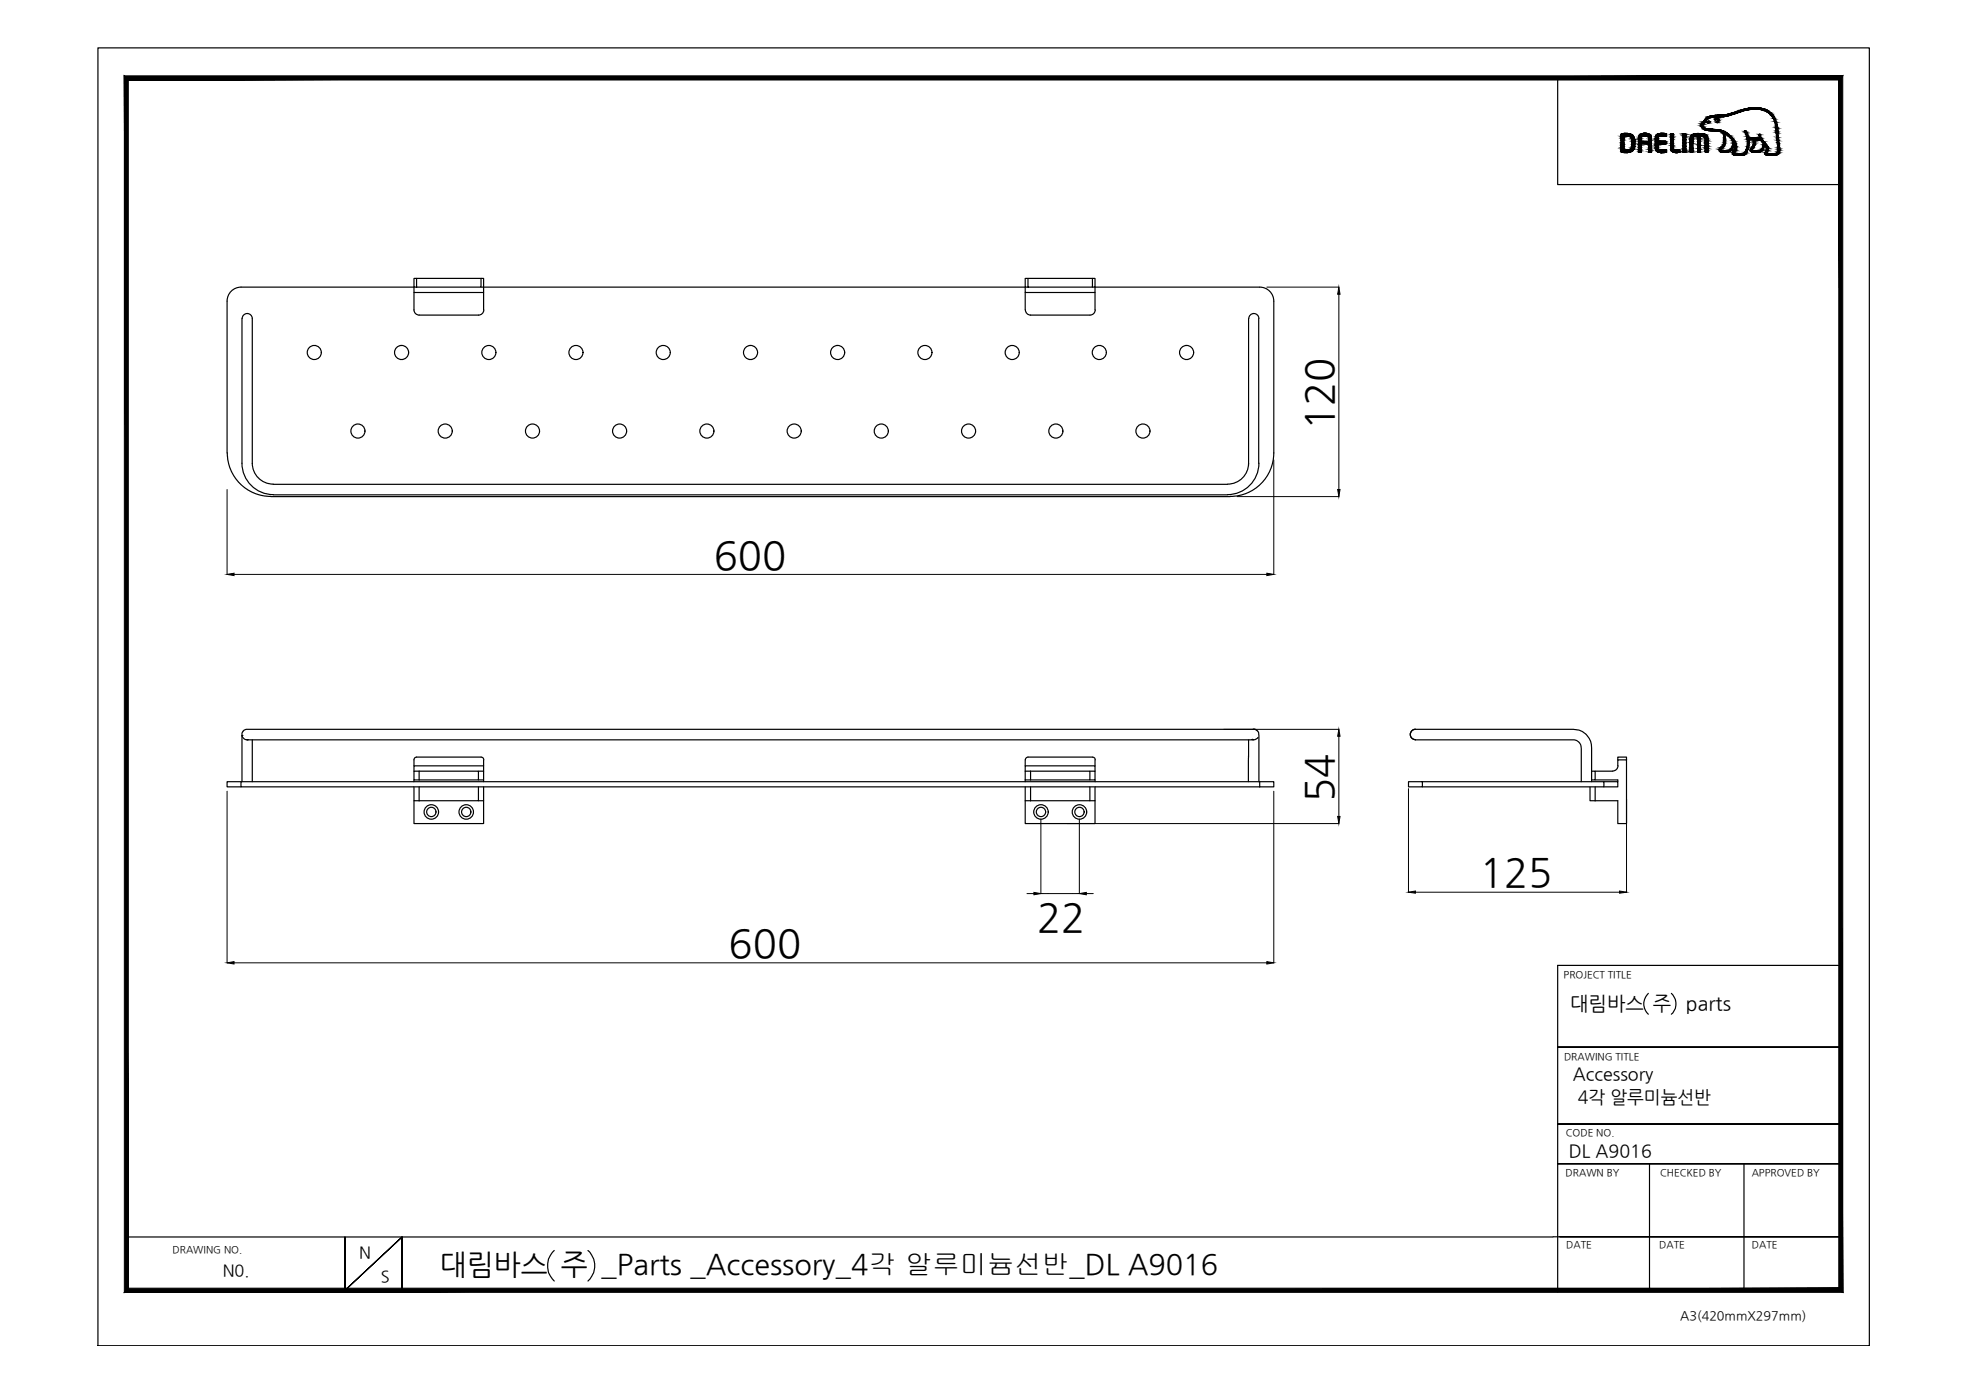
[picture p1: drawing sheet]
<svg xmlns="http://www.w3.org/2000/svg" width="420mm" height="297mm" viewBox="0 0 420 297" stroke-linecap="round" stroke-linejoin="round" font-family="sans-serif">
<defs><g id="words">
<g font-size="8.5">
<text x="284.5" y="91.8" transform="rotate(-90 284.5 91.8)">120</text>
<text x="152.3" y="121.3">600</text>
<text x="284.5" y="171.1" transform="rotate(-90 284.5 171.1)">54</text>
<text x="315.8" y="189.1">125</text>
<text x="221.3" y="198.7">22</text>
<text x="155.5" y="204.2">600</text>
</g>
<text font-size="6.1" x="93.8" y="271.9">대림바스 주 _Parts _Accessory_4각 알루미늄선반_DL A9016</text>
<g font-size="4.2">
<text x="335.1" y="215.4">대림바스 주</text>
<text x="359.8" y="215.4">parts</text>
</g>
<g font-size="3.8">
<text x="335.6" y="230.6">Accessory</text>
<text x="336.7" y="235.3">4각 알루미늄선반</text>
<text x="334.8" y="247">DL A9016</text>
</g>
<g font-size="3.5">
<text x="76.6" y="268.5">N</text>
<text x="47.5" y="272.3">N0.</text>
<text x="81.3" y="273.6">S</text>
</g>
<text font-size="2.7" x="358.5" y="281.6">A3(420mmX297mm)</text>
<g font-size="2.1">
<text x="333.7" y="208.6">PROJECT TITLE</text>
<text x="333.7" y="226.2">DRAWING TITLE</text>
<text x="334.1" y="242.4">CODE NO.</text>
<text x="334.1" y="251">DRAWN BY</text>
<text x="354.2" y="251">CHECKED BY</text>
<text x="373.8" y="251">APPROVED BY</text>
<text x="36.8" y="267.4">DRAWING NO.</text>
<text x="334.2" y="266.4">DATE</text>
<text x="354.1" y="266.4">DATE</text>
<text x="373.8" y="266.4">DATE</text>
</g>
</g></defs>
<!-- layer: 0 -->
<g fill="none" stroke="#000" stroke-width=".25">
<path d="M20.9 10.2h378v277h-378zM332.4 16.6v22.8h60.4M368.5 32.5h.1M88.9 59.4h13.7v1.9h-13.7zM88.9 59.4h-.6v1.9h.6M102.6 59.4h.6v1.9h-.6M219.4 59.4h13.7v1.9h-13.7zM219.4 59.4h-.6v1.9h.6M233.1 59.4h.6v1.9h-.6M48.5 64.3a2.98 2.98 0 0 1 2.9-3h36.9v1.1h14.9v-1.1h115.6v1.1h14.9v-1.1h35.1a2.98 2.98 0 0 1 3 3M48.5 64.3v32.4M51.6 68v30.8a6.7 6.7 0 0 0 6.7 6.8"/>
<path d="M51.7 68a1.08 1.08 0 0 1 1.1-1.1 1.08 1.08 0 0 1 1 1.1M53.8 68v30.9M88.3 66.1a1.12 1.12 0 0 0 1.2 1.1h12.6a1.12 1.12 0 0 0 1.1-1.1M88.3 62.4v3.7M103.2 62.4v3.7M218.8 62.4v3.7M218.8 66.1a1.12 1.12 0 0 0 1.1 1.1M233.7 62.4v3.7M233.7 66.1a1.12 1.12 0 0 1-1.1 1.1h-12.7M266.4 68v30.9M268.6 68v30.9M268.6 68a1.08 1.08 0 0 0-1-1.1 1.08 1.08 0 0 0-1.1 1.1"/>
<path d="M271.8 64.3v32.3a9.3 9.3 0 0 1-9.3 9.3M48.5 96.6a9.3 9.3 0 0 0 9.3 9.3M53.8 98.8a4.5 4.5 0 0 0 4.5 4.5M266.4 98.8a4.5 4.5 0 0 1-4.4 4.5M268.6 98.8a6.7 6.7 0 0 1-6.7 6.8M57.8 106h204.7M58.3 103.3h203.6M58.3 105.6h203.6M51.6 156.9h.1M51.6 156.9v9.9M52.6 157.8h.3M52.7 157.9h.1"/>
<path d="M52.7 157.9h214.8M53.8 157.9v8.9M266.4 157.9v8.9M267.2 157.8h.1M267.4 155.6a1.1 1.1 0 0 1 1.2 1.3v9.9M267.4 155.6h.3M267.4 155.6h.1M267.4 155.6h-214.7a1.12 1.12 0 0 0-1.1 1.2 1.12 1.12 0 0 0 1.1 1.1M267.7 155.6h.1M268.5 157.4l-.2 .1a.92 .92 0 0 1-1.1 .3M301.9 155.6a1.13 1.13 0 0 0-1 1.2 1.13 1.13 0 0 0 1.1 1.1M302 157.9h32.8a1.99 1.99 0 0 1 2.5 1.2l.1 7.7"/>
<path d="M302.1 157.8a1.15 1.15 0 0 1-1.1-1.4 1.15 1.15 0 0 1 1.6-.8h30.7a9.2 9.2 0 0 1 4.3 .5 4.2 4.2 0 0 1 2 4.3v6.4M51.4 166.8h-2.9v1.1h2.9M88.3 167.9v3h1.1M88.3 164.6v-1.2h14.9v1.2M88.3 170.9v4.8h14.9v-4.8M88.3 162.2v1.2M88.3 166.4v.4M88.9 161.6h13.8h.3l.2 .5M88.9 161.6h-.3l-.3 .5M89.4 164.6h-1.1v1.8h1.1M89.4 164.6h12.7v1.8h-12.7M89.4 164.6v1.8"/>
<path d="M89.4 167.9v3M102.1 167.9v3h-12.7M102.1 164.6h1.1v1.8h-1.1M103.2 167.9v3h-1.1M103.2 162.2v1.2M103.2 166.4v.4M218.8 167.9v3h1.1M218.8 164.6v-1.2h14.9v1.2M218.8 170.9v4.8h14.9v-4.8M218.8 162.2v1.2M218.8 166.4v.4M218.8 162.1l.3-.5h.3h13.7h.3l.3 .5"/>
<path d="M219.9 164.6h-1.1v1.8h1.1M219.9 164.6h12.7v1.8h-12.7M219.9 164.6v1.8M219.9 167.9v3M232.6 167.9v3h-12.7M232.6 164.6h1.1v1.8h-1.1M233.7 167.9v3h-1.1M233.7 162.2v1.2M233.7 166.4v.4M268.8 166.8h-217.4v1.1h217.4M268.8 166.8h3v1.1h-3M268.8 166.8v1.1"/>
<path d="M300.6 166.8h2.9v1.1h-2.9zM303.5 166.8h38.8v1.1h-38.8M339.3 167.9v3h1.1M339.6 164.6h.8v1.8h-.8M340.4 167.9v3M340.4 166.4h4.8v.4M340.4 164.6h3.7M342.3 166.8h2.9v1.1h-2.9M345.2 163.4v-1.2h1.9v13.5h-1.9v-4.8h-4.8M345.2 162.2v-.6h1.9v.6M345.3 163.4a1.12 1.12 0 0 1-1.2 1.1M351.7 212a3 3 0 0 0 0 4.4"/>
<path d="M356.6 212a3 3 0 0 1 0 4.4M392.8 206h-60.4v69.7M332.4 223.4h60.4h-60.4M332.4 239.9h60.4h-60.4M332.4 248.3h60.4h-60.4M352 248.3v27M372.1 248.3v27M27 264h304.4M73.6 264v11.4l12.2-11.4-12.2 11.4zM85.8 275.4v-11.4v11.4M118.3 266.8a4.5 4.5 0 0 0 0 6.6M125.5 266.8a4.4 4.4 0 0 1 0 6.6"/>
<path d="M331.4 263.9h61.4h-59.9M341 275.3h51.8"/>
<circle cx="67.1" cy="75.2" r="1.5"/>
<circle cx="85.7" cy="75.2" r="1.5"/>
<circle cx="104.3" cy="75.2" r="1.5"/>
<circle cx="122.9" cy="75.2" r="1.5"/>
<circle cx="141.5" cy="75.2" r="1.5"/>
<circle cx="160.2" cy="75.2" r="1.5"/>
<circle cx="178.7" cy="75.2" r="1.5"/>
<circle cx="197.4" cy="75.2" r="1.5"/>
<circle cx="216" cy="75.2" r="1.5"/>
<circle cx="234.6" cy="75.2" r="1.5"/>
<circle cx="253.2" cy="75.2" r="1.5"/>
<circle cx="76.4" cy="92" r="1.5"/>
<circle cx="95" cy="92" r="1.5"/>
<circle cx="113.6" cy="92" r="1.5"/>
<circle cx="132.2" cy="92" r="1.5"/>
<circle cx="150.8" cy="92" r="1.5"/>
<circle cx="169.5" cy="92" r="1.5"/>
<circle cx="188.1" cy="92" r="1.5"/>
<circle cx="206.7" cy="92" r="1.5"/>
<circle cx="225.3" cy="92" r="1.5"/>
<circle cx="243.9" cy="92" r="1.5"/>
<circle cx="92" cy="173.3" r="1.55"/>
<circle cx="92" cy="173.3" r=".99"/>
<circle cx="99.5" cy="173.3" r="1.55"/>
<circle cx="99.5" cy="173.3" r=".99"/>
<circle cx="222.1" cy="173.3" r="1.55"/>
<circle cx="222.1" cy="173.3" r=".99"/>
<circle cx="230.3" cy="173.3" r="1.55"/>
<circle cx="230.3" cy="173.3" r=".99"/>
</g>
<g fill="#000" stroke="#000" stroke-width=".21">
<path d="M285.7 61.3l.2 1.5h-.5zM285.4 104.5h.5l-.2 1.5zM48.5 122.6l1.4-.3v.5zM270.3 122.3l1.5 .3-1.5 .2zM285.7 155.6l.2 1.5h-.5zM285.4 174.2h.5l-.2 1.5zM220.6 190.4l1.5 .3-1.5 .2zM230.3 190.7l1.5-.3v.5zM300.6 190.4l1.4-.3v.5zM345.6 190.1l1.5 .3-1.5 .2zM48.5 205.5l1.4-.3v.5zM270.3 205.2l1.5 .3-1.5 .2z"/>
<path d="M27.4 274.9l-.9 .9 365.9-.9zM26.5 275.8l365.9-.9 .8 .9zM392.4 17.1v257.8l.8 .9zM393.2 16.2v259.6l-.8-258.7zM27.4 17.1h365l.8-.9zM26.5 16.2h366.7l-365.8 .9zM26.5 16.2l.9 258.7v-257.8zM26.5 16.2l.9 258.7-.9 .9z"/>
</g>
<g fill="none" stroke="#000" stroke-width=".21">
<path d="M270.3 61.3h15.4M285.7 62.8v41.7M271.8 98.1v24.5M48.5 104.5v18.1M264 106h21.7M49.9 122.6h220.4M261.1 155.6h24.6M285.7 157.1v17.1M48.5 168.8v36.7M222.1 174.8v15.9h8.2v-15.9M227.7 175.7h58M271.8 168.8v36.7"/>
<path d="M300.6 168.3v22.1M347.1 170.4v20M219.1 190.7h1.5M231.8 190.7h1.5M302 190.4h43.6M49.9 205.5h220.4"/>
</g>
<g fill="#000" stroke="#000" stroke-width=".21">
<path d="M346.3 32.5h1.2zM346.5 28.5h.9zM347.2 32h1.3zM350.8 28.5h.4zM351.2 29h1.1zM353.7 28.6h1.9zM353.7 32.4h1.9zM354.4 32.6h.3zM354.4 28.5h.4zM354.6 29.1h1zM354.9 29.1h.7zM357.4 32.6h.6z"/>
<path d="M362.3 28.5h.7zM362.3 32.5h.5zM363 27h.4zM364.4 25.9h.4zM364.9 27.9h2.6zM365.8 24.7h3.2zM366 25.5h.1zM366 25.5l.1 .1zM366.2 25.3h.5zM366.3 24.6h2.7zM366.3 26.1l.2 .1zM366.5 24.6h2.5z"/>
<path d="M366.3 25.2h.2zM366.6 24.6h2.4zM374.2 23h.8zM375 29.8h.6zM375.4 29.5h.5zM375.4 28.7l.2-.1z"/>
<path d="M345.9 29h1.3zM345.9 29h1.3z"/>
<path d="M346.3 32.5l1.1 .1zM346.5 32.6h.9z"/>
<path d="M345.9 29.1h.6zM345.9 29.1h.6z"/>
<path d="M345.9 29.1l.6 .2v-.2zM345.9 29.1l.6 .2h-.6z"/>
<path d="M345.9 29.3h.6zM345.9 29.3h.6z"/>
<path d="M345.9 29.3l.6 .3v-.3zM345.9 29.3l.6 .3h-.6z"/>
<path d="M345.9 29.6l.6 .3v-.3zM345.9 29.6l.6 .3h-.6z"/>
<path d="M345.9 29.9l.6 .1v-.1zM345.9 29.9l.6 .1h-.6z"/>
<path d="M345.9 30l.6 .5v-.5zM345.9 30l.6 .5h-.6z"/>
<path d="M345.9 30.5l.6 .3v-.3zM345.9 30.5l.6 .3h-.6z"/>
<path d="M345.9 30.8l.6 .4v-.4zM345.9 30.8l.6 .4h-.6zM345.9 31.2h.6zM345.9 31.2h.6z"/>
<path d="M345.9 31.2l.6 .4v-.4zM345.9 31.2l.6 .4h-.6z"/>
<path d="M345.9 31.6l.6 .2v-.2zM345.9 31.6l.6 .2h-.6z"/>
<path d="M345.9 31.8h.6zM345.9 31.8h.6z"/>
<path d="M345.9 31.8l.6 .2v-.2zM345.9 31.8l.6 .2h-.6zM345.9 32h.6zM345.9 32h.6z"/>
<path d="M345.9 32h.6zM345.9 32h.6z"/>
<path d="M345.9 32h.7zM345.9 32h.7z"/>
<path d="M345.9 29h.9zM345.9 29h1.2z"/>
<path d="M345.9 29h.9zM345.9 29l.6 .1zM345.9 29.1h.6zM345.9 29.1h.6z"/>
<path d="M345.9 32h1zM345.9 32h1z"/>
<path d="M345.9 32h1.1zM345.9 32h1.1z"/>
<path d="M345.9 29h1.2zM345.9 29h1.3z"/>
<path d="M345.9 32h1.2zM345.9 32h1.2z"/>
<path d="M347.2 29h1.3zM347.2 29h1.3z"/>
<path d="M345.9 32h1.3zM345.9 32h1.3z"/>
<path d="M346.5 28.5h1zM346.3 28.5h1.2z"/>
<path d="M346.3 28.5h1.3zM346.2 28.5h1.4z"/>
<path d="M346.2 28.5h1.5zM346.1 28.5h1.6z"/>
<path d="M346.2 32.5h1.4zM346.2 32.5h1.3z"/>
<path d="M346.1 28.5l1.8 .1zM346.1 28.5l1.8 .1h-1.9z"/>
<path d="M346.1 32.5h1.6zM346.1 32.5h1.5z"/>
<path d="M346 28.6h1.9zM345.9 28.6h2z"/>
<path d="M345.9 32.4h2zM345.9 32.4h2z"/>
<path d="M345.9 32.4h2zM345.9 32.4l1.8 .1z"/>
<path d="M345.9 28.6l2.3 .1-.3-.1zM345.9 28.6l2.3 .1h-2.3z"/>
<path d="M345.9 32.3h2.3zM345.9 32.3h2.3z"/>
<path d="M345.9 32.3l2 .1 .3-.1zM345.9 32.3l2 .1h-2z"/>
<path d="M345.9 28.7h2.3zM345.9 28.7h2.3z"/>
<path d="M345.9 28.7l2.4 .1zM345.9 28.7l2.4 .1z"/>
<path d="M345.9 28.8l2.5 .1-.1-.1zM345.9 28.8l2.5 .1h-2.5z"/>
<path d="M345.9 32.3h2.4zM345.9 32.3h2.3z"/>
<path d="M345.9 32.1h2.5zM345.9 32.1h2.5z"/>
<path d="M345.9 32.1l2.4 .2 .1-.2zM345.9 32.1l2.4 .2h-2.4z"/>
<path d="M345.9 28.9h2.5zM345.9 28.9h2.5z"/>
<path d="M345.9 28.9l2.6 .1-.1-.1zM345.9 28.9l2.6 .1h-2.6z"/>
<path d="M347.2 29h1.3zM347.2 29h1.3z"/>
<path d="M347.2 29h1.4zM347.2 29h1.4z"/>
<path d="M347.3 32h1.2zM347.2 32h1.3zM347.2 32h1.3z"/>
<path d="M345.9 32l2.5 .1 .1-.1zM345.9 32l2.5 .1h-2.5z"/>
<path d="M347.4 29l1.2 .1v-.1zM347.4 29l1.2 .1z"/>
<path d="M347.6 31.9h1zM347.3 32h1.2z"/>
<path d="M347.8 29.1h.8zM347.8 29.1h.8z"/>
<path d="M347.8 29.1l.9 .2-.1-.2zM347.8 29.1l.9 .2h-.7z"/>
<path d="M347.7 31.9h.9zM347.6 31.9h1z"/>
<path d="M348 29.3l.8 .1-.1-.1zM348 29.3l.8 .1h-.7z"/>
<path d="M347.9 31.8h.8zM347.7 31.9h.9z"/>
<path d="M348.1 29.4l.7 .2v-.2zM348.1 29.4l.7 .2h-.7z"/>
<path d="M348.1 29.6l.8 .2-.1-.2zM348.1 29.6l.8 .2h-.7z"/>
<path d="M348.1 31.6h.7zM348.1 31.6h.7z"/>
<path d="M348.1 31.6l.6 .2 .1-.2zM348.1 31.6l.6 .2h-.8z"/>
<path d="M348.2 29.8l.7 .1v-.1zM348.2 29.8l.7 .1h-.7z"/>
<path d="M348.2 29.9l.7 .2v-.2zM348.2 29.9l.7 .2h-.7z"/>
<path d="M348.2 30.1l.7 .1zM348.2 30.1l.7 .1zM348.2 30.2h.7zM348.2 30.2h.7zM348.2 30.2h.7zM348.2 30.2h.7zM348.2 30.2h.7zM348.2 30.2h.7z"/>
<path d="M348.2 30.2h.7zM348.2 30.2h.7z"/>
<path d="M348.2 30.2l.7 .1zM348.2 30.2l.7 .1z"/>
<path d="M348.2 30.3l.7 .2v-.2zM348.2 30.3l.7 .2h-.7z"/>
<path d="M348.2 30.5l.7 .1v-.1zM348.2 30.5l.7 .1h-.7z"/>
<path d="M348.2 30.6l.7 .1v-.1zM348.2 30.6l.7 .1h-.7z"/>
<path d="M348.2 30.7l.7 .1zM348.2 30.7l.7 .1z"/>
<path d="M348.2 30.8h.7zM348.2 30.8h.7z"/>
<path d="M348.2 30.8l.7 .1zM348.2 30.8l.7 .1z"/>
<path d="M348.2 30.9l.7 .4v-.4zM348.2 30.9l.7 .4h-.7zM348.2 31.3h.7zM348.2 31.3h.7z"/>
<path d="M348.2 31.3l.6 .3 .1-.3zM348.2 31.3l.6 .3h-.7z"/>
<path d="M349.6 29.6h.7zM349.6 29.6h.7zM349.6 29.6h.7zM349.6 29.6h.7z"/>
<path d="M349.7 32.5h.3zM349.7 32.5h.5z"/>
<path d="M349.7 32.5h.3zM349.7 32.5h.3z"/>
<path d="M349.7 32.5h.5zM349.7 32.5h.5z"/>
<path d="M349.6 29.5l.7 .1zM349.6 29.5l.7 .1zM349.6 29.6h.7zM349.6 29.6h.7z"/>
<path d="M349.6 29.6h.7zM349.6 29.6h.7zM349.6 29.6h.7zM349.6 29.6h.7z"/>
<path d="M349.6 29.6l.7 .3v-.3zM349.6 29.6l.7 .3h-.7zM349.6 29.9h.7zM349.6 29.9h.7z"/>
<path d="M349.6 29.9l.7 .2v-.2zM349.6 29.9l.7 .2h-.7z"/>
<path d="M349.6 30.1l.7 .1zM349.6 30.1l.7 .1z"/>
<path d="M349.6 30.7l.7 .1zM349.6 30.7l.7 .1z"/>
<path d="M349.6 30.8l.7 .2v-.2zM349.6 30.8l.7 .2h-.7z"/>
<path d="M349.6 31l.7 .4v-.4zM349.6 31l.7 .4h-.7z"/>
<path d="M349.6 31.4l.7 .1zM349.6 31.4l.7 .1z"/>
<path d="M349.6 31.5l.7 .4v-.4zM349.6 31.5l.7 .4h-.7z"/>
<path d="M349.6 31.9h.7zM349.6 31.9h.7z"/>
<path d="M349.6 31.9l.7 .2v-.2zM349.6 31.9l.7 .2h-.7z"/>
<path d="M349.6 32.1l.7 .1zM349.6 32.1l.7 .1z"/>
<path d="M349.6 32.2l.7 .1zM349.6 32.2l.7 .1z"/>
<path d="M349.6 32.3h.7zM349.6 32.3h.7z"/>
<path d="M349.6 32.3l.7 .1zM349.6 32.3l.7 .1zM349.6 32.4h.7zM349.6 32.4h.7zM349.6 32.4h.7zM349.6 32.4h.7z"/>
<path d="M349.6 32.4h.7zM349.6 32.4h.7z"/>
<path d="M349.7 32.4h.6zM349.7 32.4l.5 .1z"/>
<path d="M349.7 29.3l.6 .2v-.2zM349.7 29.3l.6 .2h-.7zM349.6 29.5h.7zM349.6 29.5h.7z"/>
<path d="M349.7 29.2l.6 .1v-.1zM349.7 29.2l.6 .1h-.6z"/>
<path d="M349.7 29.1h.7zM349.7 29.1h.8z"/>
<path d="M349.7 29.1h.7zM349.7 29.1l.6 .1z"/>
<path d="M349.7 29.1h.9zM349.7 29.1h.8z"/>
<path d="M349.7 29h1.1zM349.7 29l.9 .1z"/>
<path d="M350.8 28.5h.4zM350.8 28.5h.4zM350.8 28.5h.4z"/>
<path d="M350.8 28.5h.6zM350.6 28.5h.8z"/>
<path d="M350.6 28.5h.8zM350.6 28.5h.8z"/>
<path d="M350.6 28.5h1zM350.4 28.5h1.2z"/>
<path d="M350.4 28.5h1.4zM350.2 28.5h1.6z"/>
<path d="M350.2 28.5l1.8 .2-.2-.2zM350.2 28.5l1.8 .2h-2z"/>
<path d="M351.8 29.6h.6zM351.8 29.6h.6z"/>
<path d="M350 28.7l2.1 .1zM349.9 28.8h2.2z"/>
<path d="M349.9 28.8l2.4 .1-.2-.1zM349.9 28.8l2.4 .1h-2.5z"/>
<path d="M349.8 28.9l2.5 .1zM349.8 28.9l2.5 .1z"/>
<path d="M351.2 29h1.1zM351.2 29h1.1zM351.2 29h1.1z"/>
<path d="M351.3 29l1 .1zM351.3 29l1 .1z"/>
<path d="M351.5 29.1h.8zM351.5 29.1h.8z"/>
<path d="M351.6 29.1l.8 .2-.1-.2zM351.6 29.1l.8 .2h-.7z"/>
<path d="M351.8 32.5h.5zM351.8 32.5h.4z"/>
<path d="M351.7 29.3l.7 .1zM351.7 29.3l.7 .1z"/>
<path d="M351.7 29.4h.7zM351.7 29.4h.7z"/>
<path d="M351.8 29.4l.6 .2v-.2zM351.8 29.4l.6 .2h-.6zM351.8 29.6h.6zM351.8 29.6h.6z"/>
<path d="M351.8 29.6h.6zM351.8 29.6h.6z"/>
<path d="M351.8 29.6l.6 .1zM351.8 29.6l.6 .1zM351.8 29.7h.6zM351.8 29.7h.6z"/>
<path d="M351.8 29.7l.6 .2v-.2zM351.8 29.7l.6 .2h-.6z"/>
<path d="M351.8 29.9h.6zM351.8 29.9h.6z"/>
<path d="M351.8 29.9l.6 .2v-.2zM351.8 29.9l.6 .2h-.6z"/>
<path d="M351.8 30.1l.6 .1zM351.8 30.1l.6 .1z"/>
<path d="M349.6 30.2h2.8zM349.6 30.2h2.8z"/>
<path d="M349.6 30.2h2.8zM349.6 30.2h2.8z"/>
<path d="M349.6 30.2l2.8 .4v-.4zM349.6 30.2l2.8 .4h-2.8z"/>
<path d="M349.6 30.6l2.8 .1zM349.6 30.6l2.8 .1z"/>
<path d="M351.8 30.7l.6 .1zM351.8 30.7l.6 .1z"/>
<path d="M351.8 30.8l.6 .1v-.1zM351.8 30.8l.6 .1h-.6z"/>
<path d="M351.8 30.9l.6 .2v-.2zM351.8 30.9l.6 .2h-.6zM351.8 31.1h.6zM351.8 31.1h.6z"/>
<path d="M351.8 31.1l.6 .5v-.5zM351.8 31.1l.6 .5h-.6z"/>
<path d="M351.8 31.6h.6zM351.8 31.6h.6z"/>
<path d="M351.8 31.6l.6 .3v-.3zM351.8 31.6l.6 .3h-.6z"/>
<path d="M351.8 31.9l.6 .2v-.2zM351.8 31.9l.6 .2h-.6z"/>
<path d="M351.8 32.1l.6 .1zM351.8 32.1l.6 .1z"/>
<path d="M351.8 32.2l.6 .1zM351.8 32.2l.6 .1z"/>
<path d="M351.8 32.3l.6 .1zM351.8 32.3l.6 .1zM351.8 32.4h.6zM351.8 32.4h.6z"/>
<path d="M351.8 32.4h.6zM351.8 32.4h.6zM351.8 32.4h.6zM351.8 32.4h.6z"/>
<path d="M351.8 32.4h.6zM351.8 32.4l.5 .1zM351.8 32.5h.5zM351.8 32.5h.5z"/>
<path d="M353.3 29.1h1.1zM353.3 29.1h1.1z"/>
<path d="M353.2 29.4l.7 .1zM353.2 29.4l.7 .1z"/>
<path d="M353.2 29.5h.7zM353.2 29.5h.7zM353.2 29.5h.7zM353.2 29.5h.7z"/>
<path d="M353.2 29.5l.7 .1zM353.2 29.5l.7 .1z"/>
<path d="M353.2 29.6h.7zM353.2 29.6h.7z"/>
<path d="M353.2 29.6h.7zM353.2 29.6h.7z"/>
<path d="M353.2 29.6l.7 .3v-.3zM353.2 29.6l.7 .3h-.7z"/>
<path d="M353.2 29.9l.7 .1v-.1zM353.2 29.9l.7 .1h-.7z"/>
<path d="M353.2 30l.7 .1zM353.2 30l.7 .1z"/>
<path d="M353.2 30.1l.7 .1zM353.2 30.1l.7 .1z"/>
<path d="M353.2 30.7l.7 .1zM353.2 30.7l.7 .1z"/>
<path d="M353.2 30.8l.7 .2v-.2zM353.2 30.8l.7 .2h-.7z"/>
<path d="M353.2 31l.7 .1v-.1zM353.2 31l.7 .1h-.7z"/>
<path d="M353.2 31.1l.7 .2v-.2zM353.2 31.1l.7 .2h-.7z"/>
<path d="M353.2 31.3l.7 .1zM353.2 31.3l.7 .1z"/>
<path d="M353.2 31.4l.7 .1zM353.2 31.4l.7 .1z"/>
<path d="M353.2 31.5h.7zM353.2 31.5h.7zM353.2 31.5h.7zM353.2 31.5h.7z"/>
<path d="M353.2 31.5l.7 .1v-.1zM353.2 31.5l.7 .1h-.7z"/>
<path d="M353.2 31.6l.7 .2v-.2zM353.2 31.6l.7 .2h-.6z"/>
<path d="M353.3 29.2l.6 .2v-.2zM353.3 29.2l.6 .2h-.7z"/>
<path d="M353.3 31.8h.6zM353.3 31.8h.6z"/>
<path d="M353.3 31.8l.7 .1zM353.3 31.8l.7 .1z"/>
<path d="M353.3 29.1h.7zM353.3 29.1l.6 .1zM353.3 29.2h.6zM353.3 29.2h.6z"/>
<path d="M353.3 31.9l.8 .1zM353.3 31.9l.8 .1z"/>
<path d="M354 32.5h1.6zM354 32.5h1.6zM354 32.5h1.6zM354 32.5h1.6zM354 32.5h1.6z"/>
<path d="M353.3 29.1h.8zM353.3 29.1h1z"/>
<path d="M353.3 29.1h.8zM353.3 29.1h.7z"/>
<path d="M353.3 29.1h1zM353.3 29.1h1.1z"/>
<path d="M353.3 32h1.1zM353.3 32h1.1z"/>
<path d="M354.4 32.6h.2zM354.4 32.6h.2z"/>
<path d="M353.3 32h1.1zM353.3 32h1.1zM353.3 32h1.1zM353.3 32h1.1z"/>
<path d="M354.4 32.6h.3zM354.4 32.6h.4z"/>
<path d="M354.4 28.5h.8zM354.3 28.5h.9z"/>
<path d="M354.3 28.5h1.2zM354.1 28.5h1.4zM354.1 28.5h1.4zM354.1 28.5h1.4z"/>
<path d="M354.3 32.6h.9zM354.3 32.6h.5z"/>
<path d="M353.2 30.7h2.2zM353.2 30.7h2.3z"/>
<path d="M353.2 30.2h2.3zM353.2 30.2h2.3z"/>
<path d="M353.2 30.7h2.3zM353.2 30.7h2.3z"/>
<path d="M354.1 32.5h1.4zM354.1 32.5l1.1 .1z"/>
<path d="M354.1 28.5h1.5zM354 28.5h1.6z"/>
<path d="M353.2 30.2h2.3zM353.2 30.2h2.3z"/>
<path d="M353.2 30.2h2.4zM353.2 30.2h2.4z"/>
<path d="M354.1 32.5h1.4zM354.1 32.5h1.4z"/>
<path d="M355.4 29.1h.2zM354.9 29.1h.7z"/>
<path d="M353.2 30.2l2.4 .1zM353.2 30.2l2.4 .1z"/>
<path d="M353.2 30.7h2.4zM353.2 30.7h2.3z"/>
<path d="M354.1 32.5h1.5zM354.1 32.5h1.4z"/>
<path d="M354 28.5h1.6zM354 28.5h1.6z"/>
<path d="M354 28.5h1.6zM353.9 28.5h1.7z"/>
<path d="M353.9 28.5l1.7 .1zM353.7 28.6h1.9zM353.7 28.6h1.9z"/>
<path d="M353.7 28.6l1.9 .1v-.1zM353.5 28.7l.2-.1 1.9 .1z"/>
<path d="M353.5 28.7l2.1 .1v-.1zM353.5 28.7l2.1 .1h-2.2z"/>
<path d="M353.4 28.8l2.2 .1zM353.4 28.8l2.2 .1z"/>
<path d="M353.3 28.9l2.3 .1zM353.3 28.9l2.3 .1z"/>
<path d="M353.3 29l2.3 .1zM353.3 29l2.3 .1zM353.3 29.1h2.3zM353.3 29.1h2.3z"/>
<path d="M354.4 29.1h1.2zM354.4 29.1h1.2z"/>
<path d="M354.5 29.1h1.1zM354.5 29.1h1.1zM354.6 29.1h1z"/>
<path d="M353.2 30.3l2.4 .1zM353.2 30.3l2.4 .1z"/>
<path d="M353.2 30.4l2.4 .1v-.1zM353.2 30.4l2.4 .1h-2.4z"/>
<path d="M353.2 30.5l2.4 .1zM353.2 30.5l2.4 .1z"/>
<path d="M353.2 30.6h2.4zM353.2 30.6l2.4 .1z"/>
<path d="M353.3 32h2.3zM353.3 32h2.3z"/>
<path d="M353.3 32l2.3 .1zM353.3 32l2.3 .1z"/>
<path d="M353.3 32.1l2.3 .1v-.1zM353.3 32.1l2.3 .1h-2.2z"/>
<path d="M353.4 32.2l2.2 .1zM353.4 32.2l2.2 .1z"/>
<path d="M353.5 32.3l2.1 .1v-.1zM353.5 32.3l2.1 .1h-1.9zM353.7 32.4h1.9z"/>
<path d="M353.8 32.4l1.8 .1zM353.8 32.4l1.8 .1zM354 32.5h1.6z"/>
<path d="M354 32.5h1.6zM354 32.5h1.6z"/>
<path d="M356.6 28.5h.4zM356.6 28.5h.4z"/>
<path d="M356.6 28.5h.4zM356.6 28.5h.4z"/>
<path d="M356.6 28.5l.5 .1zM356.6 28.5l.5 .1z"/>
<path d="M356.5 28.6h.6zM356.5 28.6h.6z"/>
<path d="M356.5 28.6l.6 .1zM356.5 28.6l.6 .1zM356.5 28.7h.6zM356.5 28.7h.6z"/>
<path d="M356.5 28.7l.6 .1v-.1zM356.5 28.7l.6 .1h-.6zM356.5 28.8h.6zM356.5 28.8h.6z"/>
<path d="M356.5 28.8l.6 .2v-.2zM356.5 28.8l.6 .2h-.6z"/>
<path d="M356.5 29l.6 .1zM356.5 29l.6 .1z"/>
<path d="M356.5 29.1l.6 .3v-.3zM356.5 29.1l.6 .3h-.6z"/>
<path d="M356.5 29.4h.6zM356.5 29.4h.6z"/>
<path d="M356.5 29.4l.6 .4v-.4zM356.5 29.4l.6 .4h-.6z"/>
<path d="M356.5 29.8l.6 .1zM356.5 29.8l.6 .1z"/>
<path d="M356.5 29.9l.6 .7v-.7zM356.5 29.9l.6 .7h-.6z"/>
<path d="M356.5 30.6l.6 .1zM356.5 30.6l.6 .1z"/>
<path d="M356.5 30.7l.6 .3v-.3zM356.5 30.7l.6 .3h-.6z"/>
<path d="M356.5 31l.6 .1zM356.5 31l.6 .1z"/>
<path d="M356.5 31.1l.6 .2v-.2zM356.5 31.1l.6 .2h-.6z"/>
<path d="M356.5 31.3l.6 .1zM356.5 31.3l.6 .1z"/>
<path d="M356.5 31.4l.6 .1zM356.5 31.4l.6 .1z"/>
<path d="M356.5 31.5h.6zM356.5 31.5h.6z"/>
<path d="M356.5 31.5l.6 .1zM356.5 31.5l.6 .1zM356.5 31.6h.6zM356.5 31.6h.6z"/>
<path d="M356.5 31.6h.6zM356.5 31.6h.6zM356.5 31.6h.6zM356.5 31.6h.6z"/>
<path d="M356.5 31.6l.6 .1v-.1zM356.5 31.6l.6 .1h-.6z"/>
<path d="M356.5 31.7l.7 .1-.1-.1zM356.5 31.7l.7 .1h-.7z"/>
<path d="M356.5 31.8h.7zM356.5 31.8h.7z"/>
<path d="M356.5 31.8l.8 .1zM356.5 31.8l.8 .1z"/>
<path d="M356.5 31.9l.9 .1zM356.5 31.9l.9 .1z"/>
<path d="M357.4 32.6h.5zM357.6 32.6h.3z"/>
<path d="M356.6 32h1zM356.6 32h1z"/>
<path d="M356.6 32h1.1zM356.6 32h1.1z"/>
<path d="M357.4 32.5h.8zM357.4 32.5l.6 .1z"/>
<path d="M357.3 32.5h1zM357.3 32.5h.9z"/>
<path d="M357.2 32.5h1.1zM357.2 32.5h1.1z"/>
<path d="M356.6 32h1.9zM356.6 32h1.9z"/>
<path d="M356.6 32l1.9 .1zM356.6 32l1.9 .1z"/>
<path d="M356.6 32.1h1.9zM356.6 32.1h1.9z"/>
<path d="M356.6 32.1l1.9 .1zM356.6 32.1l1.9 .1z"/>
<path d="M356.6 32.2l1.9 .1v-.1zM356.6 32.2l1.9 .1h-1.7z"/>
<path d="M356.8 32.3l1.7 .1zM356.8 32.3l1.7 .1z"/>
<path d="M356.9 32.4l1.6 .1zM356.9 32.4l1.6 .1zM357.1 32.5h1.4zM357.1 32.5h1.4z"/>
<path d="M357.1 32.5h1.4zM357.1 32.5h1.4zM357.2 32.5h1.3zM357.2 32.5h1.3z"/>
<path d="M357.2 32.5h1.3zM357.2 32.5h1.1z"/>
<path d="M359.3 28.5h.4zM359.1 28.5h.6zM359.1 28.5h.6zM359.1 28.5h.6z"/>
<path d="M359.1 28.5l.6 .2v-.2zM359.1 28.5l.6 .2h-.6z"/>
<path d="M359.1 32.5h.6zM359.1 32.5h.5z"/>
<path d="M359.1 28.7h.6zM359.1 28.7h.6zM359.1 28.7h.6zM359.1 28.7h.6z"/>
<path d="M359.1 28.7l.6 .1v-.1zM359.1 28.7l.6 .1h-.6zM359.1 28.8h.6zM359.1 28.8h.6z"/>
<path d="M359.1 28.8l.6 .2v-.2zM359.1 28.8l.6 .2h-.6zM359.1 29h.6zM359.1 29h.6z"/>
<path d="M359.1 29l.6 .2v-.2zM359.1 29l.6 .2h-.6zM359.1 29.2h.6zM359.1 29.2h.6z"/>
<path d="M359.1 29.2l.6 .6v-.6zM359.1 29.2l.6 .6h-.6zM359.1 29.8h.6zM359.1 29.8h.6z"/>
<path d="M359.1 29.8l.6 .7v-.7zM359.1 29.8l.6 .7h-.6zM359.1 30.5h.6zM359.1 30.5h.6z"/>
<path d="M359.1 30.5l.6 .7v-.7zM359.1 30.5l.6 .7h-.6zM359.1 31.2h.6zM359.1 31.2h.6z"/>
<path d="M359.1 31.2l.6 .6v-.6zM359.1 31.2l.6 .6h-.6zM359.1 31.8h.6zM359.1 31.8h.6z"/>
<path d="M359.1 31.8l.6 .2v-.2zM359.1 31.8l.6 .2h-.6zM359.1 32h.6zM359.1 32h.6z"/>
<path d="M359.1 32l.6 .2v-.2zM359.1 32l.6 .2h-.6zM359.1 32.2h.6zM359.1 32.2h.6z"/>
<path d="M359.1 32.2l.6 .1v-.1zM359.1 32.2l.6 .1h-.6zM359.1 32.3h.6zM359.1 32.3h.6z"/>
<path d="M359.1 32.3l.6 .1zM359.1 32.3l.6 .1z"/>
<path d="M359.1 32.4l.6 .1v-.1zM359.1 32.4l.6 .1h-.6zM359.1 32.5h.6zM359.1 32.5h.6z"/>
<path d="M360.8 32.5h.3zM360.8 32.5h.3z"/>
<path d="M360.8 32.5h.3zM360.8 32.5h.2z"/>
<path d="M360.6 32.4l.5 .1 .1-.1zM360.6 32.4l.5 .1z"/>
<path d="M360.6 29.7l.7 .1zM360.6 29.7l.7 .1z"/>
<path d="M360.6 29.8l.7 .3v-.3zM360.6 29.8l.7 .3h-.7z"/>
<path d="M360.6 30.1h.7zM360.6 30.1h.7z"/>
<path d="M360.6 30.1l.7 .1zM360.6 30.1l.7 .1z"/>
<path d="M360.6 30.2h.7zM360.6 30.2h.7z"/>
<path d="M360.6 30.2h.7zM360.6 30.2h.7z"/>
<path d="M360.6 30.2l.7 .1zM360.6 30.2l.7 .1z"/>
<path d="M360.6 30.3l.7 .1v-.1zM360.6 30.3l.7 .1h-.7z"/>
<path d="M360.6 30.4l.7 .1zM360.6 30.4l.7 .1z"/>
<path d="M360.6 30.5l.7 .1v-.1zM360.6 30.5l.7 .1h-.7z"/>
<path d="M360.6 30.6l.7 .1zM360.6 30.6l.7 .1z"/>
<path d="M360.6 30.7l.7 .9v-.9zM360.6 30.7l.7 .9h-.7zM360.6 31.6h.7zM360.6 31.6h.7z"/>
<path d="M360.6 31.6l.7 .5v-.5zM360.6 31.6l.7 .5h-.7zM360.6 32.1h.7zM360.6 32.1h.7z"/>
<path d="M360.6 32.1l.7 .1v-.1zM360.6 32.1l.7 .1h-.7zM360.6 32.2h.7zM360.6 32.2h.7z"/>
<path d="M360.6 32.2l.7 .1zM360.6 32.2l.7 .1zM360.6 32.3h.7zM360.6 32.3h.7z"/>
<path d="M360.6 32.3h.7zM360.6 32.3l.6 .1zM360.6 32.4h.6zM360.6 32.4h.6z"/>
<path d="M360.7 29.5h.6zM360.7 29.5h.6z"/>
<path d="M360.6 29.5l.7 .2v-.2zM360.6 29.5l.7 .2h-.7z"/>
<path d="M360.7 29.3l.6 .2 .1-.2zM360.7 29.3l.6 .2h-.6z"/>
<path d="M360.8 29.1l.6 .2 .2-.2zM360.8 29.1l.6 .2h-.7z"/>
<path d="M360.8 29.1h.9zM360.8 29.1h1z"/>
<path d="M360.8 29.1h.9zM360.8 29.1h.8z"/>
<path d="M360.8 29.1h1.3zM360.8 29.1h1.4z"/>
<path d="M360.8 29.1h1.3zM360.8 29.1h1z"/>
<path d="M362.2 29.1h2.1zM362.2 29.1h2.1z"/>
<path d="M362.2 32.3h.7zM362.2 32.3h.7z"/>
<path d="M362.3 32.5h.5zM362.3 32.5h.4z"/>
<path d="M362.2 29.1l.7 .1zM362.2 29.1l.7 .1z"/>
<path d="M362.2 29.2l.7 .1zM362.2 29.2l.7 .1z"/>
<path d="M362.2 29.3l.7 .1zM362.2 29.3l.7 .1z"/>
<path d="M362.2 29.4l.7 .1v-.1zM362.2 29.4l.7 .1h-.7z"/>
<path d="M362.2 29.5l.7 .1zM362.2 29.5l.7 .1z"/>
<path d="M362.2 29.6l.7 .2v-.2zM362.2 29.6l.7 .2h-.7z"/>
<path d="M362.2 29.8l.7 .4v-.4zM362.2 29.8l.7 .4h-.7z"/>
<path d="M362.2 30.2l.7 .1v-.1zM362.2 30.2l.7 .1h-.7z"/>
<path d="M362.2 30.3l.7 .6v-.6zM362.2 30.3l.7 .6h-.7z"/>
<path d="M362.2 30.9l.7 .1v-.1zM362.2 30.9l.7 .1h-.7z"/>
<path d="M362.2 31l.7 .6v-.6zM362.2 31l.7 .6h-.7z"/>
<path d="M362.2 31.6l.7 .1v-.1zM362.2 31.6l.7 .1h-.7z"/>
<path d="M362.2 31.7l.7 .2v-.2zM362.2 31.7l.7 .2h-.7z"/>
<path d="M362.2 31.9l.7 .1v-.1zM362.2 31.9l.7 .1h-.7z"/>
<path d="M362.2 32l.7 .1v-.1zM362.2 32l.7 .1h-.7z"/>
<path d="M362.2 32.1l.7 .1zM362.2 32.1l.7 .1z"/>
<path d="M362.2 32.2l.7 .1zM362.2 32.2l.7 .1z"/>
<path d="M362.2 32.3l.7 .1zM362.2 32.3l.7 .1zM362.2 32.4h.7zM362.2 32.4h.7z"/>
<path d="M362.2 32.4h.7zM362.2 32.4h.7z"/>
<path d="M362.2 32.4h.7zM362.2 32.4l.6 .1zM362.3 32.5h.5z"/>
<path d="M362.2 29.1h.7zM362.2 29.1h.7z"/>
<path d="M362.2 29.1h.7zM362.2 29.1h.7z"/>
<path d="M362.2 28.5h1.1zM361.7 28.5h1.6z"/>
<path d="M363 26.7l.3 .1zM363 26.7l.3 .1z"/>
<path d="M363 26.8l.3 .1v-.1zM363 26.8l.3 .1h-.3z"/>
<path d="M363 26.9l.4 .1zM363 26.9l.4 .1zM363 27h.4z"/>
<path d="M361.7 28.5h1.8zM361.7 28.5h1.8z"/>
<path d="M363 27l.5 .1-.1-.1zM363 27l.5 .1h-.4z"/>
<path d="M363 26.6h.4zM363 26.6h.4z"/>
<path d="M363 26.6l.3 .1 .1-.1zM363 26.6l.3 .1h-.3z"/>
<path d="M361.7 28.5l2.1 .1zM361.3 28.6h2.5z"/>
<path d="M363.1 26.5h.4zM363.1 26.5l.3 .1z"/>
<path d="M363.1 27.1h.4zM363.1 27.1h.4z"/>
<path d="M363.1 27.1l.6 .2zM363.1 27.1l.6 .2h-.5z"/>
<path d="M363.1 26.4h.5zM363.1 26.4l.4 .1z"/>
<path d="M363.7 25.8h.4zM363.6 25.8h.5zM363.6 25.8h.5z"/>
<path d="M363.2 26.2l.4 .2 .1-.2zM363.2 26.2l.4 .2h-.5z"/>
<path d="M363.2 27.3h.6zM363.2 27.3h.6z"/>
<path d="M363.3 26.2h.5zM363.3 26.2h.4z"/>
<path d="M363.2 27.3l.8 .1zM363.2 27.3l.8 .1z"/>
<path d="M361.3 28.6l2.6 .1zM361.3 28.6l2.6 .1z"/>
<path d="M363.4 26.1h.4zM363.3 26.2h.5z"/>
<path d="M363.8 29.6h.7zM363.8 29.6h.7z"/>
<path d="M363.8 30.1h.7zM363.8 30.1h.7z"/>
<path d="M363.5 26h.4zM363.5 26l.3 .1h-.4z"/>
<path d="M361.3 28.7l2.8 .1-.2-.1zM361 28.8l.3-.1 2.8 .1z"/>
<path d="M363.9 32.4h.6zM363.9 32.4h.6z"/>
<path d="M363.5 25.9l.4 .1zM363.5 25.9l.4 .1zM363.5 26h.4zM363.5 26h.4z"/>
<path d="M363.5 26h.4zM363.5 26h.4z"/>
<path d="M363.6 25.9h.4zM363.6 25.9h.3zM363.5 25.9h.4zM363.5 25.9h.4zM363.5 25.9h.4zM363.5 25.9h.4zM363.5 25.9h.4zM363.5 25.9h.4z"/>
<path d="M363.3 27.4h.7zM363.3 27.4h.7z"/>
<path d="M363.6 25.8h.4zM363.6 25.8h.5z"/>
<path d="M363.6 25.8h.4zM363.6 25.8h.4zM363.6 25.8h.4zM363.6 25.8h.4z"/>
<path d="M363.6 25.8h.4zM363.6 25.8h.4z"/>
<path d="M363.6 25.8h.4zM363.6 25.8l.4 .1z"/>
<path d="M363.3 27.4l.9 .1zM363.3 27.4l.9 .1z"/>
<path d="M363.7 25.7h.4zM363.7 25.7h.4z"/>
<path d="M363.7 25.7h.4zM363.7 25.7l.4 .1zM363.6 25.8h.5z"/>
<path d="M361 28.8h3.2zM361 28.8h3.2z"/>
<path d="M360.9 28.8l3.4 .3-.1-.3zM360.9 28.8l3.4 .3h-3.5z"/>
<path d="M363.4 27.5h.9zM363.4 27.5h.9z"/>
<path d="M362.2 29.1h2.1zM362.2 29.1h2.1zM362.2 29.1h2.1zM362.2 29.1h2.1z"/>
<path d="M362.9 29.1h1.4zM362.9 29.1h1.4z"/>
<path d="M363 29.1h1.3zM363 29.1h1.3z"/>
<path d="M363.1 29.1h1.2zM363.1 29.1h1.2z"/>
<path d="M363.9 25.4h.4zM363.9 25.4h.5z"/>
<path d="M363.9 25.4l.2 .3 .2-.3zM363.9 25.4l.2 .3h-.4z"/>
<path d="M364.3 25.9h.6zM364.3 25.9h.6zM364.3 25.9h.6zM364.3 25.9h.6zM364.3 25.9h.6zM364.3 25.9h.6z"/>
<path d="M363.4 29.1l1 .1zM363.4 29.1l1 .1z"/>
<path d="M363.5 27.5h.9zM363.5 27.5h.9zM363.5 27.5h.9zM363.5 27.5h.9z"/>
<path d="M363.5 27.5h1zM363.5 27.5h1z"/>
<path d="M363.5 29.2h.9zM363.5 29.2h.9z"/>
<path d="M363.6 29.2l.8 .2v-.2zM363.6 29.2l.8 .2z"/>
<path d="M364 32.5h.4zM364 32.5h.2z"/>
<path d="M363.8 29.4l.7 .2-.1-.2zM363.8 29.4l.7 .2h-.7z"/>
<path d="M364.5 26.3h.1zM364.5 26.3h.1z"/>
<path d="M363.8 29.6l.7 .3v-.3zM363.8 29.6l.7 .3h-.7z"/>
<path d="M363.9 32.4h.6zM363.9 32.4l.5 .1z"/>
<path d="M363.8 29.9l.7 .2v-.2zM363.8 29.9l.7 .2h-.7z"/>
<path d="M363.8 30.1l.7 .1zM363.8 30.1l.7 .1z"/>
<path d="M363.8 30.2h.7zM363.8 30.2h.7z"/>
<path d="M363.8 30.2l.7 .1zM363.8 30.2l.7 .1z"/>
<path d="M363.8 30.3l.7 .1zM363.8 30.3l.7 .1z"/>
<path d="M363.8 30.4l.7 .2v-.2zM363.8 30.4l.7 .2h-.7z"/>
<path d="M363.8 30.6l.7 .1v-.1zM363.8 30.6l.7 .1h-.7z"/>
<path d="M363.8 30.7l.7 .3v-.3zM363.8 30.7l.7 .3h-.7z"/>
<path d="M363.8 31l.7 .2v-.2zM363.8 31l.7 .2h-.7z"/>
<path d="M363.8 31.2l.7 .4v-.4zM363.8 31.2l.7 .4h-.7z"/>
<path d="M363.8 31.6l.7 .1v-.1zM363.8 31.6l.7 .1h-.7z"/>
<path d="M363.8 31.7l.7 .3v-.3zM363.8 31.7l.7 .3h-.7z"/>
<path d="M363.8 32l.7 .1v-.1zM363.8 32l.7 .1h-.7z"/>
<path d="M363.8 32.1l.7 .1zM363.8 32.1l.7 .1z"/>
<path d="M363.8 32.2l.7 .1zM363.8 32.2l.7 .1z"/>
<path d="M363.8 32.3h.7zM363.8 32.3h.7z"/>
<path d="M363.8 32.3l.7 .1zM363.8 32.3l.7 .1z"/>
<path d="M363.9 32.4h.6zM363.9 32.4h.6z"/>
<path d="M363.9 32.4h.6zM363.9 32.4h.6z"/>
<path d="M364.4 26.2h.2zM364.4 26.2l.2 .1zM364.5 26.3h.1z"/>
<path d="M363.5 27.5h1.2zM363.5 27.5h1.2z"/>
<path d="M363.5 27.5h1.4zM363.5 27.5h1.4z"/>
<path d="M364.1 25.2l.3 .2 .3-.2zM364.1 25.2l.3 .2h-.5z"/>
<path d="M364.4 26.2h.3zM364.4 26.2h.2zM364.4 26.2h.2zM364.4 26.2h.2z"/>
<path d="M364.4 25.9h.5zM364.4 25.9h.5zM364.4 25.9h.5zM364.4 25.9h.5z"/>
<path d="M364.3 26.1h.5zM364.3 26.1l.4 .1z"/>
<path d="M364.4 25.9h.5zM364.3 25.9h.6z"/>
<path d="M364.3 26h.6zM364.3 26l.5 .1z"/>
<path d="M364.3 25.9l.6 .1zM364.3 25.9l.6 .1zM364.3 26h.6zM364.3 26h.6z"/>
<path d="M364.3 26h.6zM364.3 26h.6z"/>
<path d="M364.3 26h.6zM364.3 26h.6zM364.3 26h.6zM364.3 26h.6z"/>
<path d="M363.5 27.5h1.5zM363.5 27.5h1.5z"/>
<path d="M363.5 27.5h1.5zM363.5 27.5h1.5z"/>
<path d="M363.5 27.5h1.6zM363.5 27.5h1.6z"/>
<path d="M363.5 27.5l1.7 .1zM363.5 27.5l1.7 .1z"/>
<path d="M364.3 25l.4 .2 .5-.2zM364.1 25.2l.2-.2 .4 .2zM364.1 25.2h.6zM364.1 25.2h.6z"/>
<path d="M363.5 27.6h2.1zM363.5 27.6h2.1z"/>
<path d="M364.3 25h1.1zM364.3 25h.9z"/>
<path d="M363.6 27.6l2.7 .1zM363.6 27.6l2.7 .1z"/>
<path d="M364.4 25h1.3zM364.3 25h1.1z"/>
<path d="M364.4 24.9h1.5zM364.4 24.9h1.5zM364.4 24.9h1.5zM364.4 24.9h1.5z"/>
<path d="M364.4 24.9h1.5zM364.4 24.9l1.3 .1z"/>
<path d="M364.4 24.9h1.5zM364.4 24.9h1.8z"/>
<path d="M364.4 24.9h1.8zM364.4 24.9h1.9z"/>
<path d="M366 25.5h.3zM366 25.5h.1zM366 25.5h.1zM366 25.5h.1z"/>
<path d="M364.4 24.9h1.9zM364.4 24.9h2z"/>
<path d="M366 25.5h.3zM366 25.5h.3zM366 25.5h.3zM366 25.5h.3z"/>
<path d="M366.3 26.1l.2 .1zM366.3 26.2h.2z"/>
<path d="M363.7 27.7h2.7zM363.7 27.7h2.7z"/>
<path d="M363.7 27.7h3.1zM363.7 27.7h3.1z"/>
<path d="M366 25.4h.4zM366 25.4l.3 .1z"/>
<path d="M366.3 25.2h.3zM366.3 25.2h.3z"/>
<path d="M366.5 25.5h.3zM366.5 25.5h.3z"/>
<path d="M366.3 26l.3 .1zM366.3 26l.3 .1z"/>
<path d="M366.3 26.1h.3zM366.3 26.1h.2z"/>
<path d="M366.3 25.2l.4 .1zM366.2 25.3h.5zM366.1 25.3h.6z"/>
<path d="M366.4 26h.2zM366.3 26h.3z"/>
<path d="M366.1 25.3l.6 .1zM366.1 25.3l.6 .1z"/>
<path d="M366.4 26h.3zM366.4 26h.2z"/>
<path d="M366.1 25.4h.7zM366 25.4h.8z"/>
<path d="M363.8 27.7h3zM363.8 27.7h3zM363.8 27.7h3zM363.8 27.7h3z"/>
<path d="M366.4 25.4l.4 .1zM366.4 25.4l.4 .1z"/>
<path d="M366.5 25.5h.3zM366.5 25.5h.3z"/>
<path d="M366.5 25.5l.3 .1zM366.5 25.5l.3 .1zM366.6 25.6h.2zM366.6 25.6h.2z"/>
<path d="M366.6 25.8h.2zM366.6 25.8h.2z"/>
<path d="M366.6 25.8l.1 .2 .1-.2zM366.6 25.8l.1 .2h-.3z"/>
<path d="M366.6 25.6l.2 .1zM366.6 25.6l.2 .1z"/>
<path d="M366.6 25.7h.2zM366.6 25.7l.2 .1z"/>
<path d="M363.8 27.7h3.1zM363.8 27.7h3.1z"/>
<path d="M363.9 27.7l3.3 .1zM363.9 27.7l3.3 .1z"/>
<path d="M364.5 24.9h2.7zM364.4 24.9h2z"/>
<path d="M364.1 27.8h3.3zM364.1 27.8h3.3zM364.2 27.8h3.2zM364.2 27.8h3.2z"/>
<path d="M366.9 31.9l.3 .1zM366.9 31.9l.3 .1z"/>
<path d="M366.9 32l.3 .1zM366.9 32l.3 .1z"/>
<path d="M366.9 32.1h.4zM366.9 32.1h.4z"/>
<path d="M366.9 31.8h.4zM366.9 31.8l.3 .1z"/>
<path d="M366.9 32.1h.4zM366.9 32.1h.4z"/>
<path d="M366.9 31.8h.4zM366.9 31.8h.4z"/>
<path d="M366.9 31.8h.4zM366.9 31.8h.4z"/>
<path d="M364.2 27.8h3.2zM364.2 27.8h3.2z"/>
<path d="M367 31.8h.4zM366.9 31.8h.4z"/>
<path d="M364.4 27.8l3 .1zM364.4 27.8l3 .1z"/>
<path d="M364.5 27.9h2.9zM364.5 27.9h2.9z"/>
<path d="M366.9 32.1h.5zM366.9 32.1h.5z"/>
<path d="M367.4 32.5h1.2zM367.4 32.5h1.2z"/>
<path d="M364.7 27.9h2.8zM364.7 27.9h2.8z"/>
<path d="M364.9 27.9h2.6zM364.9 27.9h2.6zM364.9 27.9h2.6z"/>
<path d="M365 27.9h2.5zM365 27.9h2.5z"/>
<path d="M365.1 27.9l2.6 .1zM365.1 27.9l2.6 .1z"/>
<path d="M367 31.6l.4 .2 .1-.2zM367 31.6l.4 .2h-.4z"/>
<path d="M367.2 31.5h.4zM367.1 31.5h.5z"/>
<path d="M367.1 31.5l.5 .1zM367.1 31.5l.5 .1z"/>
<path d="M367.1 31.6h.5zM367 31.6h.5zM367 31.6h.5zM367 31.6h.5z"/>
<path d="M366.1 28h1.7zM366.1 28h1.7z"/>
<path d="M367.2 31.5h.5zM367.2 31.5h.4z"/>
<path d="M367.7 28.4h.3zM367.7 28.4h.3z"/>
<path d="M366.6 28h1.2zM366.6 28h1.2z"/>
<path d="M366.8 28h1.1zM366.8 28h1.1z"/>
<path d="M367.4 31.3h.4zM367.4 31.3h.4z"/>
<path d="M367.4 31.3l.3 .2 .1-.2zM367.4 31.3l.3 .2h-.5z"/>
<path d="M367.9 30.2h.3zM367.9 30.2h.3z"/>
<path d="M366.9 28l1.2 .1zM366.9 28l1.2 .1z"/>
<path d="M364.6 24.9h3.3zM364.5 24.9h2.7z"/>
<path d="M367.6 31.1l.2 .2 .1-.2zM367.6 31.1l.2 .2h-.4z"/>
<path d="M368 28.4h.5zM368 28.4h.5z"/>
<path d="M368 28.4h.5zM368 28.4h.5z"/>
<path d="M367.7 28.4l.3 .1zM367.7 28.4l.3 .1zM367.7 28.5h.3zM367.7 28.5h.3zM367.7 28.5h.3zM367.7 28.5h.3zM367.7 28.5h.3zM367.7 28.5h.3z"/>
<path d="M367.7 28.5h.3zM367.7 28.5h.3z"/>
<path d="M367.7 28.5l.3 .1zM367.7 28.5l.3 .1z"/>
<path d="M367.7 31l.2 .1 .1-.1zM367.7 31l.2 .1h-.3z"/>
<path d="M364.6 24.9h3.4zM364.6 24.9h3.3z"/>
<path d="M368 28.5h.6zM368 28.5h.6z"/>
<path d="M367.7 28.6l.4 .4-.1-.4zM367.7 28.6l.4 .4h-.3z"/>
<path d="M367.2 28.1l1 .1zM367.2 28.1l1 .1z"/>
<path d="M367.8 29l.3 .1zM367.8 29l.3 .1z"/>
<path d="M367.7 30.7l.4 .1zM367.7 30.7l.4 .1z"/>
<path d="M367.7 30.8l.3 .2 .1-.2zM367.7 30.8l.3 .2h-.3z"/>
<path d="M367.8 29.1l.4 .3-.1-.3zM367.8 29.1l.4 .3h-.3z"/>
<path d="M367.8 30.5l.3 .2v-.2zM367.8 30.5l.3 .2h-.4z"/>
<path d="M367.4 28.2l.9 .1zM367.4 28.2l.9 .1z"/>
<path d="M367.9 29.4l.3 .2v-.2zM367.9 29.4l.3 .2h-.3z"/>
<path d="M367.9 29.6l.3 .3v-.3zM367.9 29.6l.3 .3h-.3zM367.9 29.9h.3zM367.9 29.9h.3z"/>
<path d="M367.9 29.9l.3 .2v-.2zM367.9 29.9l.3 .2h-.3zM367.9 30.1h.3zM367.9 30.1h.3z"/>
<path d="M367.9 30.1h.3zM367.9 30.1h.3zM367.9 30.1h.3zM367.9 30.1h.3z"/>
<path d="M367.9 30.1l.3 .1zM367.9 30.1l.3 .1zM367.9 30.2h.3zM367.9 30.2h.3zM367.9 30.2h.3zM367.9 30.2h.3z"/>
<path d="M367.9 30.2h.3zM367.9 30.2h.3z"/>
<path d="M367.9 30.2h.3zM367.9 30.2h.3z"/>
<path d="M367.9 30.2l.3 .2v-.2zM367.9 30.2l.3 .2h-.4z"/>
<path d="M367.8 30.4l.3 .1 .1-.1zM367.8 30.4l.3 .1h-.3z"/>
<path d="M367.9 29.9h.3zM367.9 29.9h.3z"/>
<path d="M367.9 29.9h.3zM367.9 29.9h.3z"/>
<path d="M367.6 28.3h.8zM367.6 28.3h.8z"/>
<path d="M364.8 24.8h3.5zM364.6 24.9h3.4z"/>
<path d="M367.7 28.3l.8 .1zM367.7 28.3l.8 .1z"/>
<path d="M367.7 28.4h.8zM367.7 28.4h.8z"/>
<path d="M364.9 24.8h3.6zM364.8 24.8h3.5z"/>
<path d="M368 28.4l.6 .1zM368 28.4l.6 .1zM368 28.5h.6zM368 28.5h.6z"/>
<path d="M368 28.5h.7zM368 28.5h.7z"/>
<path d="M368.1 28.5h.6zM368.1 28.5h.6z"/>
<path d="M367.3 32.4h1.4zM367.3 32.4h1.5z"/>
<path d="M367.3 32.4h1.4zM367.3 32.4l1.3 .1z"/>
<path d="M368.2 28.5l.7 .2zM368.2 28.5l.7 .2z"/>
<path d="M365.2 24.7h3.6zM364.9 24.8h3.6z"/>
<path d="M365.3 24.7h3.6zM365.2 24.7h3.6z"/>
<path d="M368.3 28.7l.8 .2-.2-.2zM368.3 28.7l.8 .2h-.5z"/>
<path d="M367.1 32.4h1.9zM367.1 32.4h1.7z"/>
<path d="M365.7 24.7h3.3zM365.3 24.7h3.6z"/>
<path d="M366.5 24.6h2.5zM366.5 24.6h2.5zM366.4 24.6h2.6z"/>
<path d="M366.4 24.6h2.6zM366.3 24.6h2.7zM365.9 24.6h3.1z"/>
<path d="M365.9 24.6l3.1 .1zM365.9 24.6l3.1 .1zM365.9 24.7h3.1zM365.9 24.7h3.1z"/>
<path d="M365.9 24.7h3.1zM365.8 24.7h3.2z"/>
<path d="M365.8 24.7h3.2zM365.8 24.7h3.2zM365.7 24.7h3.3z"/>
<path d="M367.1 32.4h1.9zM367.1 32.4h1.9z"/>
<path d="M366.8 24.6h2.3zM366.6 24.6h2.4zM366.5 24.6h2.5z"/>
<path d="M368.6 28.9l.7 .1zM368.6 28.9l.7 .1z"/>
<path d="M367.8 24.6h1.5zM366.8 24.6h2.3z"/>
<path d="M366.9 32.2l2.1 .2 .3-.2zM366.9 32.2l2.1 .2h-1.9z"/>
<path d="M368.8 29l.6 .2-.1-.2zM368.8 29l.6 .2h-.4z"/>
<path d="M366.9 32.2h2.4zM366.9 32.2h2.4z"/>
<path d="M366.9 32.1h2.4zM366.9 32.1l2.4 .1z"/>
<path d="M368.8 32.1h.6zM368.6 32.1h.7z"/>
<path d="M369 29.2l.8 .3-.4-.3zM369 29.2l.8 .3h-.5zM369.3 29.5h.5zM369.3 29.5h.5z"/>
<path d="M368.2 24.5h1.3zM367.8 24.6h1.5z"/>
<path d="M369 32.1h.5zM368.8 32.1h.6z"/>
<path d="M369.1 32h.5zM369 32.1h.5z"/>
<path d="M369.3 31.8l.3 .2v-.2zM369.1 32l.2-.2 .3 .2z"/>
<path d="M369.3 31.7l.3 .1 .1-.1zM369.3 31.7l.3 .1h-.3z"/>
<path d="M368.5 24.4h1.3zM368.2 24.5h1.3z"/>
<path d="M369.3 29.5l.8 .4-.3-.4zM369.3 29.5l.8 .4h-.5z"/>
<path d="M369.8 30.6h.3zM369.8 30.6h.3zM369.8 30.6h.3zM369.8 30.6h.3z"/>
<path d="M369.8 30.5h.3zM369.8 30.5h.3z"/>
<path d="M369.5 31.4l.2 .3 .1-.3zM369.5 31.4l.2 .3h-.4z"/>
<path d="M368.8 24.4h1.1zM368.5 24.4h1.3z"/>
<path d="M369.7 31h.3zM369.7 31h.3z"/>
<path d="M369.7 31l.1 .4 .2-.4zM369.7 31l.1 .4h-.3z"/>
<path d="M369.8 30.7l.2 .3v-.3zM369.8 30.7l.2 .3h-.3z"/>
<path d="M369.6 29.9l.5 .1zM369.6 29.9l.5 .1z"/>
<path d="M370.1 30.5h.3zM370.1 30.5h.3z"/>
<path d="M369.8 30.5l.3 .1zM369.8 30.5l.3 .1z"/>
<path d="M369.8 30.6h.3zM369.8 30.6h.3zM369.8 30.6h.3zM369.8 30.6h.3z"/>
<path d="M369.8 30.6h.3zM369.8 30.6l.2 .1z"/>
<path d="M369.7 32.7h.4zM369.7 32.7h.4z"/>
<path d="M369.7 32.7h.4zM369.7 32.7h.4z"/>
<path d="M369.7 32.6h.4zM369.7 32.6l.4 .1z"/>
<path d="M369.7 32.7l.4 .1zM369.7 32.7l.4 .1z"/>
<path d="M369.7 32.8h.5zM369.7 32.8h.5z"/>
<path d="M369.7 30l.5 .2-.1-.2zM369.7 30l.5 .2z"/>
<path d="M369.7 32.5h.4zM369.7 32.5l.4 .1z"/>
<path d="M369.8 30.2h.4zM369.8 30.2h.4z"/>
<path d="M369.8 32.4h.4zM369.8 32.4h.4z"/>
<path d="M369.8 32.4h.4zM369.8 32.4h.4z"/>
<path d="M369.8 32.4h.4zM369.8 32.4l.3 .1z"/>
<path d="M369.1 24.3h1.1zM368.8 24.4h1.1z"/>
<path d="M369.9 30.2l.4 .1zM369.9 30.2l.4 .1z"/>
<path d="M369.8 32.4h.4zM369.8 32.4h.4z"/>
<path d="M369.7 32.8h.5zM369.7 32.8h.5z"/>
<path d="M369.9 30.3l.5 .2-.1-.2zM369.9 30.3l.5 .2h-.6z"/>
<path d="M369.9 32.3h.4zM369.8 32.3h.5z"/>
<path d="M369.8 32.3h.5zM369.8 32.3l.4 .1z"/>
<path d="M370.1 30.5h.3zM370.1 30.5h.3z"/>
<path d="M369.9 32.2l.4 .1 .1-.1zM369.9 32.2l.4 .1h-.4z"/>
<path d="M370.1 30.5l.3 .1zM370.1 30.5l.3 .1z"/>
<path d="M370.1 30.6h.3zM370.1 30.6h.3z"/>
<path d="M370 32.1h.4zM370 32.1l.4 .1z"/>
<path d="M369.3 24.2h1.1zM369.1 24.3h1.1z"/>
<path d="M370.1 30.6l.3 .1zM370.1 30.6l.3 .1z"/>
<path d="M370.1 30.7l.4 .2-.1-.2zM370.1 30.7l.4 .2h-.3z"/>
<path d="M370 32.1h.4zM370 32.1h.4z"/>
<path d="M370.2 30.9l.4 .3-.1-.3zM370.2 30.9l.4 .3h-.3z"/>
<path d="M370.1 31.9l.3 .2 .1-.2zM370.1 31.9l.3 .2h-.4z"/>
<path d="M369.5 24.1h1zM369.4 24.1h1.1zM369.4 24.1h1.1zM369.4 24.1h1.1z"/>
<path d="M369.4 24.1h1.1zM369.3 24.2h1.1z"/>
<path d="M370.2 31.8h.3zM370.2 31.8h.3z"/>
<path d="M370.2 31.8l.3 .1v-.1zM370.2 31.8l.3 .1h-.4z"/>
<path d="M370.3 31.2l.3 .1zM370.3 31.2l.3 .1z"/>
<path d="M370.3 31.3l.3 .2v-.2zM370.3 31.3l.3 .2h-.4z"/>
<path d="M370.2 31.5l.3 .3 .1-.3zM370.2 31.5l.3 .3h-.3z"/>
<path d="M369.7 24.1h1.1zM369.5 24.1h1zM369.5 24.1h1zM369.5 24.1h1z"/>
<path d="M369.9 24h1.1zM369.7 24.1h1.1z"/>
<path d="M370.2 23.9l.8 .1 .2-.1zM369.9 24l.3-.1 .8 .1z"/>
<path d="M370.3 23.9h1zM370.2 23.9h1z"/>
<path d="M370.4 23.8h1zM370.3 23.9h1z"/>
<path d="M370.4 23.8h1.1zM370.4 23.8h1z"/>
<path d="M370.4 23.8h1.1zM370.4 23.8h1.1zM370.4 23.8h1.1zM370.4 23.8h1.1zM370.4 23.8h1.1zM370.4 23.8h1.1z"/>
<path d="M370.6 23.8h1.1zM370.4 23.8h1.1zM370.4 23.8h1.1zM370.4 23.8h1.1zM370.4 23.8h1.1zM370.4 23.8h1.1z"/>
<path d="M370.1 33.2h1.9zM370.1 33.2h1.8z"/>
<path d="M370.1 33.1h1.9zM370.1 33.1l1.9 .1z"/>
<path d="M370 33.1h2.2zM370 33.1h2z"/>
<path d="M369.9 33.1h2.3zM369.9 33.1h2.3z"/>
<path d="M372.3 28.2h.4zM372.3 28.2h.4z"/>
<path d="M369.9 33h2.4zM369.9 33l2.3 .1z"/>
<path d="M371.2 23.6l.5 .2 .7-.2zM370.6 23.8l.6-.2 .5 .2z"/>
<path d="M369.8 32.9h2.6zM369.8 32.9l2.5 .1z"/>
<path d="M372.4 27.9h.1zM372.3 27.9h.2z"/>
<path d="M371.3 23.6h1.2zM371.2 23.6h1.2z"/>
<path d="M372.3 27.9l.3 .1zM372.3 27.9l.3 .1z"/>
<path d="M371.9 32.8h.6zM371.8 32.8h.7z"/>
<path d="M369.7 32.8l2.8 .1zM369.7 32.8l2.8 .1z"/>
<path d="M369.7 32.9h2.8zM369.7 32.9h2.7z"/>
<path d="M372.3 28h.3zM372.3 28h.3z"/>
<path d="M372.1 32.7h.5zM371.9 32.8h.6z"/>
<path d="M372.3 28h.3zM372.3 28h.3z"/>
<path d="M372.3 28h.3zM372.3 28h.3z"/>
<path d="M372.3 28l.3 .1zM372.3 28l.3 .1z"/>
<path d="M372.3 28.1l.4 .1zM372.3 28.1l.4 .1z"/>
<path d="M372.3 32.6l.3 .1v-.1zM372.1 32.7l.2-.1 .3 .1zM372.1 32.7h.5zM372.1 32.7h.5z"/>
<path d="M372.3 28.2l.4 .1v-.1zM372.3 28.2l.4 .1h-.3z"/>
<path d="M372.3 32.5h.4zM372.3 32.5l.3 .1zM372.3 32.6h.3zM372.3 32.6h.3z"/>
<path d="M372.4 28.3l.4 .1-.1-.1zM372.4 28.3l.4 .1z"/>
<path d="M372.3 32.5h.4zM372.3 32.5h.4z"/>
<path d="M372.4 32.3l.3 .2 .1-.2zM372.4 32.3l.3 .2h-.4z"/>
<path d="M372.5 28.4h.3zM372.5 28.4h.3z"/>
<path d="M372.5 28.4l.4 .2-.1-.2zM372.5 28.4l.4 .2h-.3z"/>
<path d="M372.8 29.6h.4zM372.8 29.6h.4z"/>
<path d="M372.6 28.6l.3 .2v-.2zM372.6 28.6l.3 .2h-.3z"/>
<path d="M372.6 28.8l.4 .3-.1-.3zM372.6 28.8l.4 .3h-.3z"/>
<path d="M371.7 23.4l.8 .2 .5-.2zM371.3 23.6l.4-.2 .8 .2z"/>
<path d="M372.6 31.9l.2 .4 .2-.4zM372.6 31.9l.2 .4h-.4z"/>
<path d="M372.7 29.1l.4 .1zM372.7 29.1l.4 .1z"/>
<path d="M372.7 29.2l.5 .1zM372.7 29.2l.5 .1z"/>
<path d="M372.8 31.4l.2 .5 .1-.5zM372.8 31.4l.2 .5h-.4zM372.6 31.9h.4zM372.6 31.9h.4z"/>
<path d="M371.8 23.4h1.4zM371.7 23.4h1.3z"/>
<path d="M372.8 29.3h.5zM372.8 29.3h.5z"/>
<path d="M373.2 29.6h2.7zM373.2 29.6h2.7z"/>
<path d="M372.8 29.6h.4zM372.8 29.6h.4zM372.8 29.6h.4zM372.8 29.6h.4zM372.8 29.6h.4zM372.8 29.6h.4z"/>
<path d="M372.8 29.6l.4 .1zM372.8 29.6l.4 .1z"/>
<path d="M372.9 29.7l.3 .1zM372.9 29.7l.3 .1h-.3z"/>
<path d="M372.8 31.3l.3 .1 .1-.1zM372.8 31.3l.3 .1h-.3z"/>
<path d="M372.9 29.8l.3 .1zM372.9 29.8l.3 .1z"/>
<path d="M372.9 29.9l.3 .3v-.3zM372.9 29.9l.3 .3h-.3z"/>
<path d="M372.9 30.2l.3 .1zM372.9 30.2l.3 .1h-.3z"/>
<path d="M372.9 30.7l.3 .3v-.3zM372.9 30.7l.3 .3h-.3z"/>
<path d="M372.9 31l.3 .3v-.3zM372.9 31l.3 .3h-.4z"/>
<path d="M372.9 30.3l.3 .1zM372.9 30.3l.3 .1z"/>
<path d="M372.9 30.4h.3zM372.9 30.4h.3z"/>
<path d="M372.9 30.4l.3 .1zM372.9 30.4l.3 .1z"/>
<path d="M372.9 30.5h.3zM372.9 30.5h.3z"/>
<path d="M372.9 30.5h.3zM372.9 30.5h.3z"/>
<path d="M372.9 30.5l.3 .2v-.2zM372.9 30.5l.3 .2h-.3z"/>
<path d="M371.9 23.4h1.4zM371.8 23.4h1.4z"/>
<path d="M372.8 29.3l.9 .1zM372.8 29.3l.9 .1z"/>
<path d="M373.5 32h.3zM373.5 32h.3z"/>
<path d="M372.8 29.4h1.5zM372.8 29.4h1.5z"/>
<path d="M372.1 23.3h1.7zM371.9 23.4h1.4z"/>
<path d="M373.5 32h.3zM373.5 32h.3z"/>
<path d="M373.5 32l.4 .1zM373.5 32l.4 .1z"/>
<path d="M373.5 31.9h.4zM373.5 31.9l.3 .1z"/>
<path d="M373.5 32.1h.4zM373.5 32.1h.4z"/>
<path d="M373.6 31.8l.3 .1v-.1zM373.6 31.8l.3 .1h-.4z"/>
<path d="M373.5 32.1h.5zM373.5 32.1h.5zM373.5 32.1h.5zM373.5 32.1h.5z"/>
<path d="M373.6 31.7l.4 .1zM373.6 31.7l.4 .1z"/>
<path d="M373.6 31.8h.4zM373.6 31.8h.3z"/>
<path d="M373.6 31.7h.4zM373.6 31.7h.4z"/>
<path d="M373.7 31.6h.4zM373.7 31.6l.3 .1z"/>
<path d="M373.5 32.1h.6zM373.5 32.1h.6z"/>
<path d="M374.1 29.8h.4zM374.1 29.8h.4z"/>
<path d="M374.1 29.8h.4zM374.1 29.8h.4z"/>
<path d="M374.1 29.8h.4zM374.1 29.8h.4z"/>
<path d="M374.2 30.2h.3zM374.2 30.2h.3z"/>
<path d="M373.8 31.5l.3 .1 .1-.1zM373.8 31.5l.3 .1h-.4z"/>
<path d="M374.2 30.5h.3zM374.2 30.5h.3z"/>
<path d="M372.8 29.4l2.1 .1zM372.8 29.4l2.1 .1z"/>
<path d="M373.9 31.3h.4zM373.9 31.3h.4z"/>
<path d="M373.9 31.3l.3 .2 .1-.2zM373.9 31.3l.3 .2h-.4z"/>
<path d="M374.1 31l.3 .1zM374.1 31l.3 .1z"/>
<path d="M374 31.1l.3 .2 .1-.2zM374 31.1l.3 .2h-.4z"/>
<path d="M374.5 29.8h1.6zM374.5 29.8h1.6z"/>
<path d="M374.1 29.8l.4 .1zM374.1 29.8l.4 .1z"/>
<path d="M374.1 29.9l.4 .1v-.1zM374.1 29.9l.4 .1z"/>
<path d="M374.2 30l.3 .1zM374.2 30l.3 .1z"/>
<path d="M374.1 30.8l.3 .2 .1-.2zM374.1 30.8l.3 .2h-.3z"/>
<path d="M374.5 29.8h1.6zM374.5 29.8h1.6zM374.5 29.8h1.6zM374.5 29.8h1.6zM374.5 29.8h1.6zM374.5 29.8h1.6z"/>
<path d="M374.2 30.1h.3zM374.2 30.1h.3zM374.2 30.1h.3zM374.2 30.1h.3z"/>
<path d="M374.2 30.1l.3 .1zM374.2 30.1l.3 .1zM374.2 30.2h.3zM374.2 30.2h.3z"/>
<path d="M374.2 30.2h.3zM374.2 30.2h.3z"/>
<path d="M374.2 30.2l.3 .2v-.2zM374.2 30.2l.3 .2h-.3zM374.2 30.4h.3zM374.2 30.4h.3zM374.2 30.4h.3zM374.2 30.4h.3zM374.2 30.4h.3zM374.2 30.4h.3z"/>
<path d="M374.2 30.4l.3 .1zM374.2 30.4l.3 .1zM374.2 30.5h.3zM374.2 30.5h.3z"/>
<path d="M374.2 30.5h.3zM374.2 30.5h.3z"/>
<path d="M374.2 30.5l.3 .2v-.2zM374.2 30.5l.3 .2h-.3z"/>
<path d="M374.2 30.7l.3 .1v-.1zM374.2 30.7l.3 .1h-.4z"/>
<path d="M372.2 23.3h2.6zM372.1 23.3h1.7z"/>
<path d="M374.2 23h1.2zM373.6 23h1.8z"/>
<path d="M372.8 29.5h2.4zM372.8 29.5h2.4z"/>
<path d="M373.6 23h2.1zM373.4 23h2.3z"/>
<path d="M374 32.5h1.4zM374 32.5h1.4z"/>
<path d="M375.4 28.7h.2zM375.4 28.7h.2z"/>
<path d="M375.5 29.5h.3zM375.5 29.5h.3z"/>
<path d="M375.5 29.5h.4zM375.5 29.5h.4zM375.5 29.5h.4zM375.5 29.5h.4zM375.5 29.5h.4z"/>
<path d="M375.4 28.7h.2zM375.4 28.7h.2z"/>
<path d="M373.9 32.4h1.7zM373.9 32.4l1.5 .1z"/>
<path d="M375.4 28.7l.2 .1zM375.4 28.8h.2zM375.4 28.8h.2zM375.4 28.8h.2z"/>
<path d="M375.4 28.8h.3zM375.4 28.8h.3zM375.4 28.8h.3zM375.4 28.8h.3z"/>
<path d="M373.8 32.4h1.8zM373.8 32.4h1.8z"/>
<path d="M373.4 23h2.3zM373.3 23h2.4z"/>
<path d="M375.4 28.8h.3zM375.4 28.8h.3zM375.4 28.8h.3zM375.4 28.8h.3zM375.4 28.8h.3zM375.4 28.8h.3zM375.4 28.8h.3zM375.4 28.8h.3zM375.4 28.8h.3zM375.4 28.8h.3z"/>
<path d="M375.4 28.8l.3 .1zM375.4 28.8l.3 .1z"/>
<path d="M375.4 28.9h.3zM375.4 28.9h.3z"/>
<path d="M375.4 28.9l.3 .4v-.4zM375.4 28.9l.3 .4h-.3z"/>
<path d="M373.3 23l2.5 .1zM373.2 23.1h2.6z"/>
<path d="M375.4 29.3l.4 .1zM375.4 29.3l.4 .1h-.3z"/>
<path d="M373.2 23.1h2.7zM373.1 23.1h2.8z"/>
<path d="M373.7 32.4h2.1zM373.7 32.4h1.9z"/>
<path d="M375.5 29.4l.3 .1zM375.5 29.4l.3 .1zM375.5 29.5h.3zM375.5 29.5h.3z"/>
<path d="M375.5 29.5h.4zM375.5 29.5h.4zM375.5 29.5h.4z"/>
<path d="M373.6 32.3h2.2zM373.6 32.3l2.2 .1z"/>
<path d="M373.1 23.1l3.1 .1zM372.7 23.2h3.5z"/>
<path d="M375.5 29.5h.4zM375.4 29.5h.5zM375.2 29.5h.7z"/>
<path d="M372.8 29.5l3.1 .1zM372.8 29.5l3.1 .1z"/>
<path d="M372.8 29.6h3.1zM372.8 29.6h3.1z"/>
<path d="M373.2 29.6h2.7zM373.2 29.6h2.7z"/>
<path d="M373.2 29.6h2.7zM373.2 29.6h2.7z"/>
<path d="M373.4 29.6l2.6 .1zM373.4 29.6l2.6 .1z"/>
<path d="M376 30.2h.4zM376 30.2h.4zM376 30.2h.4zM376 30.2h.4z"/>
<path d="M373.5 32.2l2.3 .1 .2-.1zM373.5 32.2l2.3 .1h-2.2z"/>
<path d="M373.8 29.7l2.2 .1zM373.8 29.7l2.2 .1zM374.1 29.8h1.9zM374.1 29.8h1.9z"/>
<path d="M374.1 29.8h1.9zM374.1 29.8h1.9zM374.1 29.8h1.9zM374.1 29.8h1.9z"/>
<path d="M374.1 29.8h2zM374.1 29.8h2z"/>
<path d="M376 30.3h.5zM376.1 30.3h.4zM376.1 30.3h.4z"/>
<path d="M375.6 32.1h.4zM375.4 32.1h.6z"/>
<path d="M373.5 32.1h2.5zM373.5 32.1l2.5 .1z"/>
<path d="M374.5 29.8h1.6zM374.5 29.8h1.6z"/>
<path d="M374.7 29.8h1.4zM374.7 29.8h1.4z"/>
<path d="M375.6 29.8h.5zM375.6 29.8h.5zM375.6 29.8h.5zM375.6 29.8h.5z"/>
<path d="M375.7 29.8l.4 .1zM375.7 29.8l.4 .1z"/>
<path d="M375.7 29.9l.5 .1zM375.7 29.9l.5 .1z"/>
<path d="M375.7 32.1h.4zM375.6 32.1h.4z"/>
<path d="M372.7 23.2h3.6zM372.5 23.2h3.8z"/>
<path d="M375.8 32h.4zM375.8 32l.3 .1h-.4z"/>
<path d="M375.8 30l.5 .1zM375.8 30l.5 .1z"/>
<path d="M376.2 30.8h.3zM376.2 30.8h.3z"/>
<path d="M376.2 30.8h.3zM376.2 30.8h.3z"/>
<path d="M375.9 31.8l.3 .2v-.2zM375.9 31.8l.3 .2h-.4z"/>
<path d="M375.9 30.1l.5 .1zM375.9 30.1l.5 .1z"/>
<path d="M376 31.7h.3zM376 31.7l.2 .1z"/>
<path d="M372.5 23.2l4 .1zM372.2 23.3h4.3z"/>
<path d="M376.1 31.4l.2 .3 .1-.3zM376.1 31.4l.2 .3h-.3z"/>
<path d="M375.9 30.2h.5zM375.9 30.2h.5z"/>
<path d="M376 30.2l.5 .1zM376 30.2l.5 .1zM376 30.3h.5z"/>
<path d="M376.2 31.2l.2 .2 .1-.2zM376.2 31.2l.2 .2h-.3z"/>
<path d="M376.1 30.3l.4 .1zM376.1 30.3l.4 .1z"/>
<path d="M376.2 30.8l.3 .1zM376.2 30.8l.3 .1zM376.2 30.9h.3zM376.2 30.9h.3zM376.2 30.9h.3zM376.2 30.9h.3z"/>
<path d="M376.2 30.9h.3zM376.2 30.9h.3z"/>
<path d="M376.2 30.9l.3 .1zM376.2 30.9l.3 .1z"/>
<path d="M376.2 31l.3 .2v-.2zM376.2 31l.3 .2h-.3z"/>
<path d="M374.8 23.3h1.8zM374.8 23.3h1.8z"/>
<path d="M376.1 30.4l.5 .1zM376.1 30.4l.5 .1z"/>
<path d="M375.3 23.3h1.4zM375.3 23.3h1.4z"/>
<path d="M376.2 30.5h.5zM376.2 30.5h.5z"/>
<path d="M376.6 32.8h.5zM376.6 32.8h.5z"/>
<path d="M375.4 23.3l1.5 .1zM375.4 23.3l1.5 .1z"/>
<path d="M376.2 30.5l.6 .1zM376.2 30.5l.6 .1z"/>
<path d="M376.2 30.6l.6 .1zM376.2 30.6l.6 .1z"/>
<path d="M376.8 32.4h.3zM376.8 32.4h.3z"/>
<path d="M376.2 30.7l.7 .1-.1-.1zM376.2 30.7l.7 .1h-.7z"/>
<path d="M375.9 23.4l1.1 .1zM375.9 23.4l1.1 .1z"/>
<path d="M376.5 30.8h.4zM376.5 30.8h.4z"/>
<path d="M376.5 30.8l.5 .1zM376.5 30.8l.5 .1zM376.5 30.9h.5zM376.5 30.9h.5zM376.5 30.9h.5zM376.5 30.9h.5zM376.5 30.9h.5zM376.5 30.9h.5z"/>
<path d="M376.5 30.9h.5zM376.5 30.9h.5z"/>
<path d="M376.6 30.9l.4 .1zM376.6 30.9l.4 .1z"/>
<path d="M377 31.5h.3zM377 31.5h.3z"/>
<path d="M376 23.5l1.2 .1zM376 23.5l1.2 .1z"/>
<path d="M377 32h.3zM377 32h.3z"/>
<path d="M376.6 32.6l.4 .1zM376.6 32.6l.4 .1zM376.6 32.7h.4zM376.6 32.7h.4z"/>
<path d="M376.6 32.7h.4zM376.6 32.7h.4zM376.6 32.7h.4zM376.6 32.7h.4z"/>
<path d="M376.6 32.7l.5 .1zM376.6 32.7l.5 .1zM376.6 32.8h.5zM376.6 32.8h.5z"/>
<path d="M376.6 31l.7 .3-.3-.3zM376.6 31l.7 .3h-.4zM376.9 31.3h.4zM376.9 31.3h.4z"/>
<path d="M376.6 32.8h.5zM376.6 32.8h.5z"/>
<path d="M376.8 32.4l.2 .2 .1-.2zM376.8 32.4l.2 .2h-.4zM376.6 32.6h.4zM376.6 32.6h.4z"/>
<path d="M376.4 23.6l1.1 .2-.3-.2zM376.4 23.6l1.1 .2h-.6z"/>
<path d="M376.6 32.8h.6zM376.6 32.8h.6z"/>
<path d="M376.9 31.3l.4 .2v-.2zM376.9 31.3l.4 .2h-.3z"/>
<path d="M376.9 32.2h.4zM376.9 32.2h.4z"/>
<path d="M376.9 32.2l.2 .2 .2-.2zM376.9 32.2l.2 .2h-.3z"/>
<path d="M377 31.5l.3 .1zM377 31.5l.3 .1z"/>
<path d="M377 32.1h.3zM377 32.1h.3z"/>
<path d="M376.9 32.1h.4zM376.9 32.1l.4 .1z"/>
<path d="M377 31.6h.3zM377 31.6h.3z"/>
<path d="M377 31.6l.3 .1zM377 31.6l.3 .1z"/>
<path d="M377 31.7l.3 .3v-.3zM377 31.7l.3 .3h-.3zM377 32h.3zM377 32h.3z"/>
<path d="M377 32h.3zM377 32l.3 .1z"/>
<path d="M376.9 23.8h.7zM376.9 23.8h.7z"/>
<path d="M377 23.8l.9 .3-.3-.3zM377 23.8l.9 .3h-.6z"/>
<path d="M377.3 24.1l.8 .3-.2-.3zM377.3 24.1l.8 .3h-.4z"/>
<path d="M377.7 24.4h.5zM377.7 24.4h.5z"/>
<path d="M377.8 24.4l.5 .1zM377.8 24.4l.5 .1z"/>
<path d="M377.9 24.5l.5 .1zM377.9 24.5l.5 .1z"/>
<path d="M377.9 24.6l.5 .1zM377.9 24.6l.5 .1z"/>
<path d="M378 24.7h.4zM378 24.7h.4z"/>
<path d="M378 24.7l.6 .2-.2-.2zM378 24.7l.6 .2h-.4z"/>
<path d="M378.2 24.9l.6 .4-.2-.4zM378.2 24.9l.6 .4h-.4z"/>
<path d="M378.4 25.3l.4 .1v-.1zM378.4 25.3l.4 .1h-.4z"/>
<path d="M378.4 25.4l.6 .6-.2-.6zM378.4 25.4l.6 .6h-.3z"/>
<path d="M378.8 32.8h.7zM378.8 32.8h.7z"/>
<path d="M377 33.2h1.9zM377 33.2h1.9z"/>
<path d="M377.2 33.2h1.7zM377.2 33.2h1.6z"/>
<path d="M379 27.2h.3zM379 27.2h.3z"/>
<path d="M377 33.1h2zM377 33.1l1.9 .1z"/>
<path d="M378.7 26h.4zM378.7 26h.4z"/>
<path d="M379 28.2h.4zM379 28.2h.4z"/>
<path d="M378.7 26l.5 .6-.1-.6zM378.7 26l.5 .6h-.3z"/>
<path d="M376.9 33.1h2.2zM376.9 33.1h2.1z"/>
<path d="M378.9 26.6l.4 .3-.1-.3zM378.9 26.6l.4 .3h-.4z"/>
<path d="M376.8 33h2.4zM376.8 33l2.3 .1z"/>
<path d="M378.9 26.9l.4 .2v-.2zM378.9 26.9l.4 .2h-.3z"/>
<path d="M376.8 33h2.5zM376.8 33h2.4z"/>
<path d="M379 27.1l.3 .1v-.1zM379 27.1l.3 .1h-.3zM379 27.2h.3zM379 27.2h.3zM379 27.2h.3zM379 27.2h.3z"/>
<path d="M379 27.2l.3 .1zM379 27.2l.3 .1zM379 27.3h.3zM379 27.3h.3z"/>
<path d="M379 27.3l.3 .1zM379 27.3l.3 .1z"/>
<path d="M379 27.4l.3 .1v-.1zM379 27.4l.3 .1h-.3z"/>
<path d="M379 27.5l.3 .1zM379 27.5l.3 .1z"/>
<path d="M379 27.6l.3 .2v-.2zM379 27.6l.3 .2h-.3z"/>
<path d="M379 27.8l.3 .1zM379 27.8l.3 .1z"/>
<path d="M379 27.9l.4 .1-.1-.1zM379 27.9l.4 .1h-.4z"/>
<path d="M379 28h.4zM379 28h.4z"/>
<path d="M379 28l.4 .1zM379 28l.4 .1zM379 28.1h.4zM379 28.1h.4z"/>
<path d="M379 28.1h.4zM379 28.1h.4z"/>
<path d="M379 28.1l.4 .1zM379 28.1l.4 .1z"/>
<path d="M379 28.2l.4 .1v-.1zM379 28.2l.4 .1h-.4z"/>
<path d="M379 28.3l.4 .1zM379 28.3l.4 .1z"/>
<path d="M379 28.4l.4 .1v-.1zM379 28.4l.4 .1h-.4z"/>
<path d="M379 28.5l.4 .4v-.4zM379 28.5l.4 .4h-.3zM379.1 28.9h.3zM379.1 28.9h.3z"/>
<path d="M379.1 28.9l.4 .4-.1-.4zM379.1 28.9l.4 .4h-.4z"/>
<path d="M376.7 32.9h2.7zM376.7 32.9h2.7z"/>
<path d="M376.7 32.9h2.7zM376.7 32.9l2.6 .1z"/>
<path d="M379.1 29.3l.4 .1zM379.1 29.3l.4 .1z"/>
<path d="M379.1 29.4h.4zM379.1 29.4h.4z"/>
<path d="M376.6 32.8h2.9zM376.6 32.8l2.8 .1z"/>
<path d="M379.1 29.4h.4zM379.1 29.4h.4z"/>
<path d="M379.1 29.4h.4zM379.1 29.4h.4z"/>
<path d="M379.2 29.4l.3 .1zM379.2 29.4l.3 .1z"/>
<path d="M379.2 29.5h.3zM379.2 29.5h.3z"/>
<path d="M379.2 29.5l.3 .2v-.2zM379.2 29.5l.3 .2h-.3zM379.2 29.7h.3zM379.2 29.7h.3z"/>
<path d="M379.2 29.7l.3 .2v-.2zM379.2 29.7l.3 .2h-.3z"/>
<path d="M379 32.8h.5zM378.8 32.8h.7z"/>
<path d="M379.2 29.9l.3 .1zM379.2 29.9l.3 .1z"/>
<path d="M379.2 30l.4 .5-.1-.5zM379.2 30l.4 .5h-.3z"/>
<path d="M379.1 32.7h.4zM379 32.8h.5z"/>
<path d="M379.3 30.5l.3 .1v-.1zM379.3 30.5l.3 .1h-.3z"/>
<path d="M379.2 32.6l.3 .1 .1-.1zM379.1 32.7l.1-.1 .3 .1z"/>
<path d="M379.3 30.6l.4 .3-.1-.3zM379.3 30.6l.4 .3h-.4z"/>
<path d="M379.3 30.9l.4 .4v-.4zM379.3 30.9l.4 .4h-.4z"/>
<path d="M379.3 31.3h.4zM379.3 31.3h.4z"/>
<path d="M379.3 32.4l.4 .1zM379.3 32.4l.4 .1z"/>
<path d="M379.3 32.5l.3 .1 .1-.1zM379.3 32.5l.3 .1h-.4z"/>
<path d="M379.4 31.3l.3 .2v-.2zM379.4 31.3l.3 .2h-.3z"/>
<path d="M379.4 31.5h.3zM379.4 31.5h.3z"/>
<path d="M379.4 31.5l.3 .1zM379.4 31.5l.3 .1z"/>
<path d="M379.4 31.6h.4zM379.4 31.6h.4z"/>
<path d="M379.4 32.2l.3 .2v-.2zM379.4 32.2l.3 .2h-.4z"/>
<path d="M379.4 31.6h.4zM379.4 31.6h.4z"/>
<path d="M379.4 31.6l.4 .1zM379.4 31.6l.4 .1z"/>
<path d="M379.4 31.7h.4zM379.4 31.7h.4z"/>
<path d="M379.4 31.7l.4 .1zM379.4 31.7l.4 .1z"/>
<path d="M379.4 31.8l.4 .1v-.1zM379.4 31.8l.4 .1h-.4z"/>
<path d="M379.4 31.9h.4zM379.4 31.9h.4z"/>
<path d="M379.4 31.9l.4 .1zM379.4 31.9l.4 .1z"/>
<path d="M379.4 32l.4 .1zM379.4 32l.4 .1z"/>
<path d="M379.4 32.1l.3 .1 .1-.1zM379.4 32.1l.3 .1h-.3z"/>
</g>
<g fill="none" stroke="#000" stroke-width=".21">
<path d="M345.9 28.6a2.29 2.29 0 0 1 2.9 .8l.1 1.1a1.65 1.65 0 0 1-1.7 2.1h-.7a.55 .55 0 0 1-.6-.2 .55 .55 0 0 1 0-.6zM346.5 29.1a1.24 1.24 0 0 1 1.4 .2 1.24 1.24 0 0 1 .3 1.3 1.26 1.26 0 0 1-1.7 1.4zM349.9 28.8l.3-.3h.6a1.25 1.25 0 0 1 1.6 1.4v2.3a.33 .33 0 0 1-.4 .3 .33 .33 0 0 1-.2-.4v-1.4h-1.5v1.2a.38 .38 0 0 1-.1 .6 .38 .38 0 0 1-.6-.2v-.8a5 5 0 0 1 .3-2.7zM350.3 29.2l.2-.1a.86 .86 0 0 1 1 0 .86 .86 0 0 1 .3 1l-1.5 .1zM353.5 28.7l.2-.1a2.75 2.75 0 0 1 1.9 0v.5h-1a.58 .58 0 0 0-.7 .1 .58 .58 0 0 0 0 .7v.3h1.6a.3 .3 0 0 1 .2 .3 .3 .3 0 0 1-.3 .2h-1.5a1.21 1.21 0 0 0 .2 1.3h1.5v.5h-.1a2.95 2.95 0 0 1-2-.2l-.3-.8v-2zM356.5 28.6a.35 .35 0 0 1 .4-.1 .35 .35 0 0 1 .2 .3v1.9a.99 .99 0 0 0 .3 1.3h1.1v.4a1.24 1.24 0 0 1-1.4 .1 1.24 1.24 0 0 1-.6-1.2zM359.1 28.5h.2a.36 .36 0 0 1 .4 .1 .36 .36 0 0 1 0 .4v2.8a.47 .47 0 0 1 .1 .5 .47 .47 0 0 1-.5 .2l-.2-.1zM361 28.8a3.7 3.7 0 0 1 3.2 0 7.8 7.8 0 0 1 .3 3.6 .39 .39 0 0 1-.5 .1 .39 .39 0 0 1-.2-.5v-2.4a.73 .73 0 0 0-.9-.5v3.3l-.5 .1-.2-.1v-3.3a.84 .84 0 0 0-.9 .2 .84 .84 0 0 0 0 1v1.8a.36 .36 0 0 1-.4 .4 .36 .36 0 0 1-.3-.4v-2.6zM363.9 25.4a3.4 3.4 0 0 1 2.4-.8h.2a8.2 8.2 0 0 0 3.7-.7l2.5-.7a6.5 6.5 0 0 1 4.9 .6 6 6 0 0 1 1.8 4.4l.3 3.1a1.34 1.34 0 0 1-1.3 1.9h-.7a.8 .8 0 0 1-1.1-.5v-.1a1.1 1.1 0 0 0-.1-1.7v-.1a1.78 1.78 0 0 1-1.1 1.7h-.1a2.02 2.02 0 0 1-1.8-.4v-.2a1.88 1.88 0 0 0 .6-2.1l-.9-.2v.3a4.6 4.6 0 0 1-.9 3.1l-.5 .2a2.97 2.97 0 0 1-2-.3 1.23 1.23 0 0 1 .4-1.1l.1-.5-.2-.8a2.18 2.18 0 0 1-1.3 1.9l-.3 .1a1.84 1.84 0 0 1-1.6-.3 .86 .86 0 0 1 .5-.9l.5-1.1-.2-1.7a1.82 1.82 0 0 0-1.6-.5l-1.2-.1a2.01 2.01 0 0 1-1.9-.9l.1-.6zM364.3 25.9l.6 .1-.4 .3zM365.9 25.6h.1M366 25.5l.3-.3a.45 .45 0 0 1 .5 .5 .45 .45 0 0 1-.5 .4l.3-.5-.2-.2-.4 .2z"/>
<path d="M368 28.4l1 .8 .8 1a1.8 1.8 0 0 1-1.3 1.9h-1.2l-.1-.1a3.4 3.4 0 0 0 .8-3.6zM370.5 24.1a12.3 12.3 0 0 1-4.6 .8 2.27 2.27 0 0 0-2.3 1.4l-.3 .5a1.59 1.59 0 0 0 1.6 .7 5.3 5.3 0 0 1 5.6 3.5 1.82 1.82 0 0 1-.4 1.7l.1 .1a2.98 2.98 0 0 0 2.1-.2 4.9 4.9 0 0 0 0-4.6h.3l.5 1.3 2.4 .2M370.5 24.1h.1M370.5 24.1a8.5 8.5 0 0 1 6.3-.3 4 4 0 0 1 2.2 3.4M374.5 29.8h.2a1.15 1.15 0 0 1 1.2 .3 1.15 1.15 0 0 1 .2 1.3 1.53 1.53 0 0 1-2 .7l-.3-.1 .1-.2a1.78 1.78 0 0 0 .6-1.7zM375.4 28.8h.1M375.4 28.8l.1 .7M375.5 29.5h.1M379 27.2l.4 4.5a.94 .94 0 0 1-.6 1.1h-1.6l-.2-.3a1.15 1.15 0 0 0-.1-1.7l-.5-.6a2.49 2.49 0 0 1-.8-1.5h-.2v.1M379 27.2h.1"/>
</g>
<use href="#words"/>
</svg>
